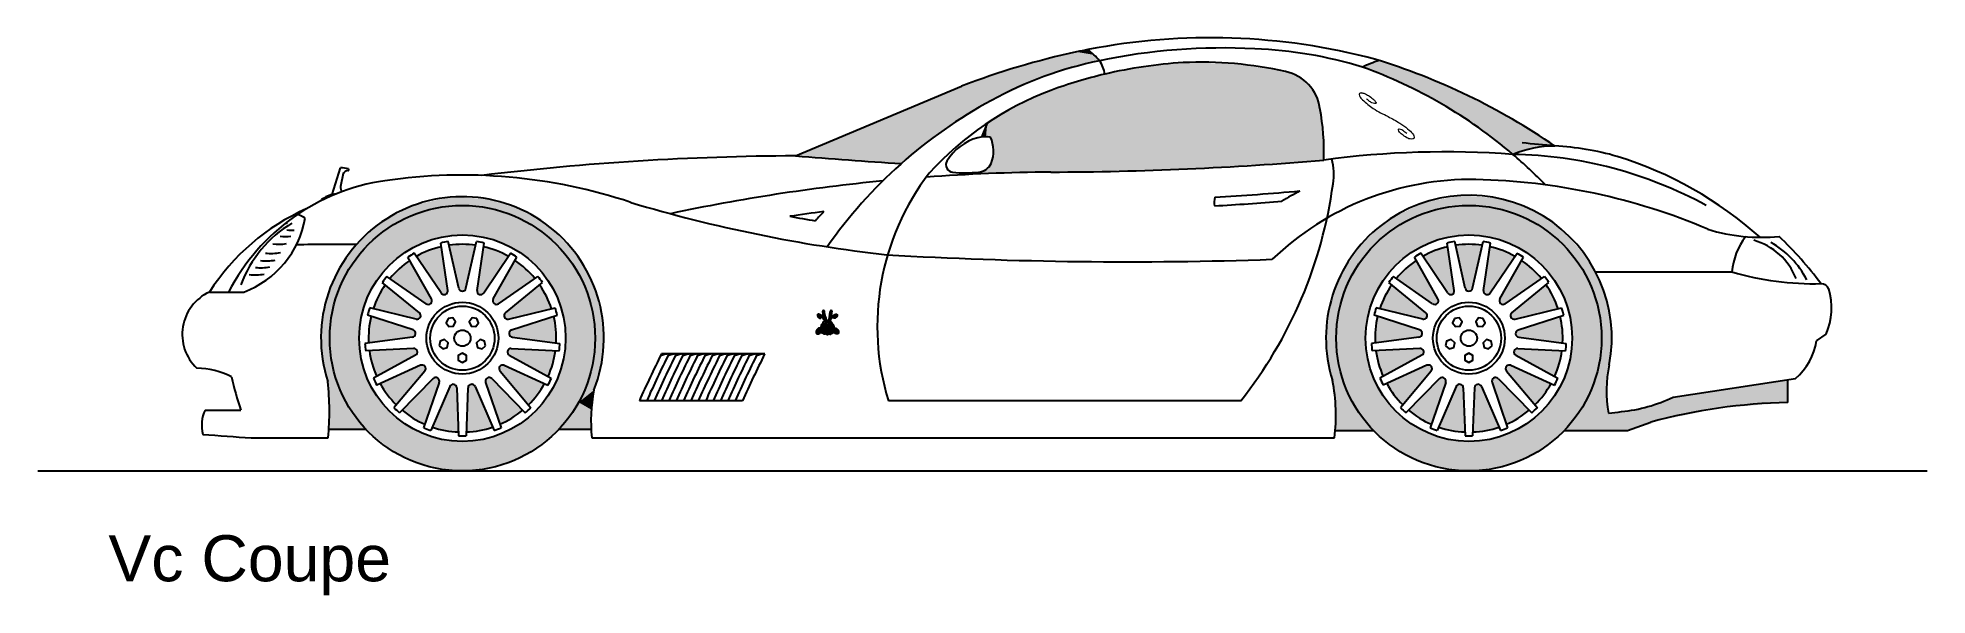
# Model space of a CAD drawing. Header units: millimetres. Extents: x 0 to 5.12, y 0.01 to 1.52.
import ezdxf

# ---------------------------------------------------------------- set-up
doc = ezdxf.new("R2010")
doc.units = ezdxf.units.MM
doc.layers.add('HATCH', color=7, linetype='Continuous')
doc.styles.add('arial', font='ARIAL.TTF')

msp = doc.modelspace()

# ---------------------------------------------------------------- texts
at = {"style": 'arial'}
msp.add_text('Vc Coupe', height=0.125, dxfattribs=at).set_placement((0.1914, 0.0466))

# ---------------------------------------------------------------- blocks, each defined once
blk = doc.blocks.new('*U40')
at = {"layer": 'HATCH', "color": 251, "linetype": 'Continuous'}
for points in [[(3.9285, 0.4556), (3.8969, 0.5712), (3.8923, 0.4514)], [(3.8969, 0.5712), (3.9285, 0.4556), (3.901, 0.5789)], [(3.901, 0.5789), (3.9637, 0.4648), (3.9095, 0.5805)], [(3.9637, 0.4648), (3.901, 0.5789), (3.9285, 0.4556)], [(3.9161, 0.5748), (3.9095, 0.5805), (3.9637, 0.4648)]]:
    blk.add_solid(points, dxfattribs=at)
blk = doc.blocks.new('*U41')
at = {"layer": 'HATCH', "color": 251, "linetype": 'Continuous'}
for points in [[(3.9445, 0.5858), (4.0157, 0.4894), (3.9456, 0.5944)], [(4.0157, 0.4894), (3.9445, 0.5858), (3.9835, 0.4725)], [(3.9456, 0.5944), (4.0452, 0.5107), (3.9529, 0.599)], [(4.0452, 0.5107), (3.9456, 0.5944), (4.0157, 0.4894)], [(3.9611, 0.5961), (3.9529, 0.599), (4.0452, 0.5107)]]:
    blk.add_solid(points, dxfattribs=at)
blk = doc.blocks.new('*U42')
at = {"layer": 'HATCH', "color": 251, "linetype": 'Continuous'}
for points in [[(3.9815, 0.625), (4.1047, 0.5829), (3.9867, 0.6319)], [(4.1047, 0.5829), (3.9815, 0.625), (4.0849, 0.5524)], [(3.9837, 0.6166), (4.0849, 0.5524), (3.9815, 0.625)], [(4.0849, 0.5524), (3.9837, 0.6166), (4.0609, 0.525)], [(3.9954, 0.6322), (3.9867, 0.6319), (4.1047, 0.5829)]]:
    blk.add_solid(points, dxfattribs=at)
blk = doc.blocks.new('*U43')
at = {"layer": 'HATCH', "color": 251, "linetype": 'Continuous'}
for points in [[(4.0039, 0.6665), (4.134, 0.6718), (4.0063, 0.6749)], [(4.134, 0.6718), (4.0039, 0.6665), (4.1266, 0.6361)], [(4.009, 0.6595), (4.1266, 0.6361), (4.0039, 0.6665)], [(4.0143, 0.6782), (4.0063, 0.6749), (4.134, 0.6718)], [(4.1266, 0.6361), (4.009, 0.6595), (4.1141, 0.6019)]]:
    blk.add_solid(points, dxfattribs=at)
blk = doc.blocks.new('*U44')
at = {"layer": 'HATCH', "color": 251, "linetype": 'Continuous'}
for points in [[(4.0153, 0.728), (4.0091, 0.722), (4.1293, 0.7652)], [(4.0099, 0.7133), (4.1293, 0.7652), (4.0091, 0.722)], [(4.1293, 0.7652), (4.0099, 0.7133), (4.1352, 0.7293)], [(4.0171, 0.7086), (4.1352, 0.7293), (4.0099, 0.7133)], [(4.1352, 0.7293), (4.0171, 0.7086), (4.136, 0.6929)]]:
    blk.add_solid(points, dxfattribs=at)
blk = doc.blocks.new('*U45')
at = {"layer": 'HATCH', "color": 251, "linetype": 'Continuous'}
for points in [[(3.9983, 0.7748), (3.9946, 0.7669), (4.0911, 0.8507)], [(3.9985, 0.7591), (4.0911, 0.8507), (3.9946, 0.7669)], [(4.0911, 0.8507), (3.9985, 0.7591), (4.1096, 0.8193)], [(4.007, 0.7573), (4.1096, 0.8193), (3.9985, 0.7591)], [(4.1096, 0.8193), (4.007, 0.7573), (4.1235, 0.7856)]]:
    blk.add_solid(points, dxfattribs=at)
blk = doc.blocks.new('*U46')
at = {"layer": 'HATCH', "color": 251, "linetype": 'Continuous'}
for points in [[(3.9655, 0.8123), (3.9649, 0.8036), (4.0246, 0.9165)], [(3.9714, 0.7977), (4.0246, 0.9165), (3.9649, 0.8036)], [(4.0246, 0.9165), (3.9714, 0.7977), (4.0532, 0.894)], [(3.9799, 0.7991), (4.0532, 0.894), (3.9714, 0.7977)], [(4.0532, 0.894), (3.9799, 0.7991), (4.0783, 0.8676)]]:
    blk.add_solid(points, dxfattribs=at)
blk = doc.blocks.new('*U47')
at = {"layer": 'HATCH', "color": 251, "linetype": 'Continuous'}
for points in [[(3.9214, 0.8354), (3.924, 0.8271), (3.9389, 0.9539)], [(3.9321, 0.8239), (3.9389, 0.9539), (3.924, 0.8271)], [(3.9389, 0.9539), (3.9321, 0.8239), (3.9737, 0.9432)], [(3.9396, 0.8283), (3.9737, 0.9432), (3.9321, 0.8239)], [(3.9737, 0.9432), (3.9396, 0.8283), (4.0066, 0.9277)]]:
    blk.add_solid(points, dxfattribs=at)
blk = doc.blocks.new('*U48')
at = {"layer": 'HATCH', "color": 251, "linetype": 'Continuous'}
for points in [[(3.8454, 0.9578), (3.886, 0.8342), (3.8817, 0.9604)], [(3.8719, 0.841), (3.8774, 0.8342), (3.8454, 0.9578)], [(3.886, 0.8342), (3.8454, 0.9578), (3.8774, 0.8342)], [(3.8914, 0.841), (3.8817, 0.9604), (3.886, 0.8342)], [(3.8817, 0.9604), (3.8914, 0.841), (3.918, 0.9578)]]:
    blk.add_solid(points, dxfattribs=at)
blk = doc.blocks.new('*U49')
at = {"layer": 'HATCH', "color": 251, "linetype": 'Continuous'}
for points in [[(3.7568, 0.9277), (3.8394, 0.8271), (3.7897, 0.9432)], [(3.8238, 0.8283), (3.8313, 0.8239), (3.7568, 0.9277)], [(3.8394, 0.8271), (3.7568, 0.9277), (3.8313, 0.8239)], [(3.7897, 0.9432), (3.842, 0.8354), (3.8245, 0.9539)], [(3.842, 0.8354), (3.7897, 0.9432), (3.8394, 0.8271)]]:
    blk.add_solid(points, dxfattribs=at)
blk = doc.blocks.new('*U50')
at = {"layer": 'HATCH', "color": 251, "linetype": 'Continuous'}
for points in [[(3.6851, 0.8676), (3.7984, 0.8036), (3.7102, 0.894)], [(3.7102, 0.894), (3.7979, 0.8123), (3.7388, 0.9165)], [(3.7979, 0.8123), (3.7102, 0.894), (3.7984, 0.8036)], [(3.7834, 0.7991), (3.792, 0.7977), (3.6851, 0.8676)], [(3.7984, 0.8036), (3.6851, 0.8676), (3.792, 0.7977)]]:
    blk.add_solid(points, dxfattribs=at)
blk = doc.blocks.new('*U51')
at = {"layer": 'HATCH', "color": 251, "linetype": 'Continuous'}
for points in [[(3.6538, 0.8193), (3.7651, 0.7748), (3.6723, 0.8507)], [(3.6399, 0.7856), (3.7687, 0.7669), (3.6538, 0.8193)], [(3.7564, 0.7573), (3.7649, 0.7591), (3.6399, 0.7856)], [(3.7687, 0.7669), (3.6399, 0.7856), (3.7649, 0.7591)], [(3.7651, 0.7748), (3.6538, 0.8193), (3.7687, 0.7669)]]:
    blk.add_solid(points, dxfattribs=at)
blk = doc.blocks.new('*U52')
at = {"layer": 'HATCH', "color": 251, "linetype": 'Continuous'}
for points in [[(3.6274, 0.6929), (3.7543, 0.722), (3.6282, 0.7293)], [(3.7543, 0.722), (3.6274, 0.6929), (3.7535, 0.7133)], [(3.6282, 0.7293), (3.748, 0.728), (3.6341, 0.7652)], [(3.748, 0.728), (3.6282, 0.7293), (3.7543, 0.722)], [(3.7462, 0.7086), (3.7535, 0.7133), (3.6274, 0.6929)]]:
    blk.add_solid(points, dxfattribs=at)
blk = doc.blocks.new('*U53')
at = {"layer": 'HATCH', "color": 251, "linetype": 'Continuous'}
for points in [[(3.6368, 0.6361), (3.7491, 0.6782), (3.6294, 0.6718)], [(3.7491, 0.6782), (3.6368, 0.6361), (3.7571, 0.6749)], [(3.6493, 0.6019), (3.7571, 0.6749), (3.6368, 0.6361)], [(3.7571, 0.6749), (3.6493, 0.6019), (3.7594, 0.6665)], [(3.7544, 0.6595), (3.7594, 0.6665), (3.6493, 0.6019)]]:
    blk.add_solid(points, dxfattribs=at)
blk = doc.blocks.new('*U54')
at = {"layer": 'HATCH', "color": 251, "linetype": 'Continuous'}
for points in [[(3.6785, 0.5524), (3.768, 0.6322), (3.6587, 0.5829)], [(3.768, 0.6322), (3.6785, 0.5524), (3.7767, 0.6319)], [(3.7025, 0.525), (3.7767, 0.6319), (3.6785, 0.5524)], [(3.7767, 0.6319), (3.7025, 0.525), (3.7819, 0.625)], [(3.7797, 0.6166), (3.7819, 0.625), (3.7025, 0.525)]]:
    blk.add_solid(points, dxfattribs=at)
blk = doc.blocks.new('*U55')
at = {"layer": 'HATCH', "color": 251, "linetype": 'Continuous'}
for points in [[(3.7477, 0.4894), (3.8023, 0.5961), (3.7182, 0.5107)], [(3.7799, 0.4725), (3.8104, 0.599), (3.7477, 0.4894)], [(3.8023, 0.5961), (3.7477, 0.4894), (3.8104, 0.599)], [(3.8104, 0.599), (3.7799, 0.4725), (3.8178, 0.5944)], [(3.8188, 0.5858), (3.8178, 0.5944), (3.7799, 0.4725)]]:
    blk.add_solid(points, dxfattribs=at)
blk = doc.blocks.new('*U56')
at = {"layer": 'HATCH', "color": 251, "linetype": 'Continuous'}
for points in [[(3.8349, 0.4556), (3.8473, 0.5748), (3.7997, 0.4648)], [(3.8711, 0.4514), (3.8538, 0.5805), (3.8349, 0.4556)], [(3.8473, 0.5748), (3.8349, 0.4556), (3.8538, 0.5805)], [(3.8538, 0.5805), (3.8711, 0.4514), (3.8624, 0.5789)], [(3.8664, 0.5712), (3.8624, 0.5789), (3.8711, 0.4514)]]:
    blk.add_solid(points, dxfattribs=at)
blk = doc.blocks.new('*U57')
at = {"layer": 'HATCH', "color": 251, "linetype": 'Continuous'}
for points in [[(1.1985, 0.4556), (1.1669, 0.5712), (1.1623, 0.4514)], [(1.1669, 0.5712), (1.1985, 0.4556), (1.171, 0.5789)], [(1.171, 0.5789), (1.2337, 0.4648), (1.1795, 0.5805)], [(1.2337, 0.4648), (1.171, 0.5789), (1.1985, 0.4556)], [(1.1861, 0.5748), (1.1795, 0.5805), (1.2337, 0.4648)]]:
    blk.add_solid(points, dxfattribs=at)
blk = doc.blocks.new('*U58')
at = {"layer": 'HATCH', "color": 251, "linetype": 'Continuous'}
for points in [[(1.2145, 0.5858), (1.2857, 0.4894), (1.2156, 0.5944)], [(1.2857, 0.4894), (1.2145, 0.5858), (1.2535, 0.4725)], [(1.2156, 0.5944), (1.3152, 0.5107), (1.2229, 0.599)], [(1.3152, 0.5107), (1.2156, 0.5944), (1.2857, 0.4894)], [(1.2311, 0.5961), (1.2229, 0.599), (1.3152, 0.5107)]]:
    blk.add_solid(points, dxfattribs=at)
blk = doc.blocks.new('*U59')
at = {"layer": 'HATCH', "color": 251, "linetype": 'Continuous'}
for points in [[(1.2515, 0.625), (1.3747, 0.5829), (1.2567, 0.6319)], [(1.3747, 0.5829), (1.2515, 0.625), (1.3549, 0.5524)], [(1.2537, 0.6166), (1.3549, 0.5524), (1.2515, 0.625)], [(1.3549, 0.5524), (1.2537, 0.6166), (1.3309, 0.525)], [(1.2654, 0.6322), (1.2567, 0.6319), (1.3747, 0.5829)]]:
    blk.add_solid(points, dxfattribs=at)
blk = doc.blocks.new('*U60')
at = {"layer": 'HATCH', "color": 251, "linetype": 'Continuous'}
for points in [[(1.2739, 0.6665), (1.404, 0.6718), (1.2763, 0.6749)], [(1.404, 0.6718), (1.2739, 0.6665), (1.3966, 0.6361)], [(1.279, 0.6595), (1.3966, 0.6361), (1.2739, 0.6665)], [(1.2843, 0.6782), (1.2763, 0.6749), (1.404, 0.6718)], [(1.3966, 0.6361), (1.279, 0.6595), (1.3841, 0.6019)]]:
    blk.add_solid(points, dxfattribs=at)
blk = doc.blocks.new('*U61')
at = {"layer": 'HATCH', "color": 251, "linetype": 'Continuous'}
for points in [[(1.2853, 0.728), (1.2791, 0.722), (1.3993, 0.7652)], [(1.2799, 0.7133), (1.3993, 0.7652), (1.2791, 0.722)], [(1.3993, 0.7652), (1.2799, 0.7133), (1.4052, 0.7293)], [(1.2871, 0.7086), (1.4052, 0.7293), (1.2799, 0.7133)], [(1.4052, 0.7293), (1.2871, 0.7086), (1.406, 0.6929)]]:
    blk.add_solid(points, dxfattribs=at)
blk = doc.blocks.new('*U62')
at = {"layer": 'HATCH', "color": 251, "linetype": 'Continuous'}
for points in [[(1.2683, 0.7748), (1.2646, 0.7669), (1.3611, 0.8507)], [(1.2685, 0.7591), (1.3611, 0.8507), (1.2646, 0.7669)], [(1.3611, 0.8507), (1.2685, 0.7591), (1.3796, 0.8193)], [(1.277, 0.7573), (1.3796, 0.8193), (1.2685, 0.7591)], [(1.3796, 0.8193), (1.277, 0.7573), (1.3935, 0.7856)]]:
    blk.add_solid(points, dxfattribs=at)
blk = doc.blocks.new('*U63')
at = {"layer": 'HATCH', "color": 251, "linetype": 'Continuous'}
for points in [[(1.2355, 0.8123), (1.2349, 0.8036), (1.2946, 0.9165)], [(1.2414, 0.7977), (1.2946, 0.9165), (1.2349, 0.8036)], [(1.2946, 0.9165), (1.2414, 0.7977), (1.3232, 0.894)], [(1.2499, 0.7991), (1.3232, 0.894), (1.2414, 0.7977)], [(1.3232, 0.894), (1.2499, 0.7991), (1.3483, 0.8676)]]:
    blk.add_solid(points, dxfattribs=at)
blk = doc.blocks.new('*U64')
at = {"layer": 'HATCH', "color": 251, "linetype": 'Continuous'}
for points in [[(1.1914, 0.8354), (1.194, 0.8271), (1.2089, 0.9539)], [(1.2021, 0.8239), (1.2089, 0.9539), (1.194, 0.8271)], [(1.2089, 0.9539), (1.2021, 0.8239), (1.2437, 0.9432)], [(1.2096, 0.8283), (1.2437, 0.9432), (1.2021, 0.8239)], [(1.2437, 0.9432), (1.2096, 0.8283), (1.2766, 0.9277)]]:
    blk.add_solid(points, dxfattribs=at)
blk = doc.blocks.new('*U65')
at = {"layer": 'HATCH', "color": 251, "linetype": 'Continuous'}
for points in [[(1.1154, 0.9578), (1.156, 0.8342), (1.1517, 0.9604)], [(1.1419, 0.841), (1.1474, 0.8342), (1.1154, 0.9578)], [(1.156, 0.8342), (1.1154, 0.9578), (1.1474, 0.8342)], [(1.1614, 0.841), (1.1517, 0.9604), (1.156, 0.8342)], [(1.1517, 0.9604), (1.1614, 0.841), (1.188, 0.9578)]]:
    blk.add_solid(points, dxfattribs=at)
blk = doc.blocks.new('*U66')
at = {"layer": 'HATCH', "color": 251, "linetype": 'Continuous'}
for points in [[(1.0268, 0.9277), (1.1094, 0.8271), (1.0597, 0.9432)], [(1.0938, 0.8283), (1.1013, 0.8239), (1.0268, 0.9277)], [(1.1094, 0.8271), (1.0268, 0.9277), (1.1013, 0.8239)], [(1.0597, 0.9432), (1.112, 0.8354), (1.0945, 0.9539)], [(1.112, 0.8354), (1.0597, 0.9432), (1.1094, 0.8271)]]:
    blk.add_solid(points, dxfattribs=at)
blk = doc.blocks.new('*U67')
at = {"layer": 'HATCH', "color": 251, "linetype": 'Continuous'}
for points in [[(0.9551, 0.8676), (1.0684, 0.8036), (0.9802, 0.894)], [(0.9802, 0.894), (1.0679, 0.8123), (1.0088, 0.9165)], [(1.0679, 0.8123), (0.9802, 0.894), (1.0684, 0.8036)], [(1.0534, 0.7991), (1.062, 0.7977), (0.9551, 0.8676)], [(1.0684, 0.8036), (0.9551, 0.8676), (1.062, 0.7977)]]:
    blk.add_solid(points, dxfattribs=at)
blk = doc.blocks.new('*U68')
at = {"layer": 'HATCH', "color": 251, "linetype": 'Continuous'}
for points in [[(0.9238, 0.8193), (1.0351, 0.7748), (0.9423, 0.8507)], [(0.9099, 0.7856), (1.0387, 0.7669), (0.9238, 0.8193)], [(1.0264, 0.7573), (1.0349, 0.7591), (0.9099, 0.7856)], [(1.0387, 0.7669), (0.9099, 0.7856), (1.0349, 0.7591)], [(1.0351, 0.7748), (0.9238, 0.8193), (1.0387, 0.7669)]]:
    blk.add_solid(points, dxfattribs=at)
blk = doc.blocks.new('*U69')
at = {"layer": 'HATCH', "color": 251, "linetype": 'Continuous'}
for points in [[(0.8974, 0.6929), (1.0243, 0.722), (0.8982, 0.7293)], [(1.0243, 0.722), (0.8974, 0.6929), (1.0235, 0.7133)], [(0.8982, 0.7293), (1.018, 0.728), (0.9041, 0.7652)], [(1.018, 0.728), (0.8982, 0.7293), (1.0243, 0.722)], [(1.0162, 0.7086), (1.0235, 0.7133), (0.8974, 0.6929)]]:
    blk.add_solid(points, dxfattribs=at)
blk = doc.blocks.new('*U70')
at = {"layer": 'HATCH', "color": 251, "linetype": 'Continuous'}
for points in [[(0.9068, 0.6361), (1.0191, 0.6782), (0.8994, 0.6718)], [(1.0191, 0.6782), (0.9068, 0.6361), (1.0271, 0.6749)], [(0.9193, 0.6019), (1.0271, 0.6749), (0.9068, 0.6361)], [(1.0271, 0.6749), (0.9193, 0.6019), (1.0294, 0.6665)], [(1.0244, 0.6595), (1.0294, 0.6665), (0.9193, 0.6019)]]:
    blk.add_solid(points, dxfattribs=at)
blk = doc.blocks.new('*U71')
at = {"layer": 'HATCH', "color": 251, "linetype": 'Continuous'}
for points in [[(0.9485, 0.5524), (1.038, 0.6322), (0.9287, 0.5829)], [(1.038, 0.6322), (0.9485, 0.5524), (1.0467, 0.6319)], [(0.9725, 0.525), (1.0467, 0.6319), (0.9485, 0.5524)], [(1.0467, 0.6319), (0.9725, 0.525), (1.0519, 0.625)], [(1.0497, 0.6166), (1.0519, 0.625), (0.9725, 0.525)]]:
    blk.add_solid(points, dxfattribs=at)
blk = doc.blocks.new('*U72')
at = {"layer": 'HATCH', "color": 251, "linetype": 'Continuous'}
for points in [[(1.0177, 0.4894), (1.0723, 0.5961), (0.9882, 0.5107)], [(1.0499, 0.4725), (1.0804, 0.599), (1.0177, 0.4894)], [(1.0723, 0.5961), (1.0177, 0.4894), (1.0804, 0.599)], [(1.0804, 0.599), (1.0499, 0.4725), (1.0878, 0.5944)], [(1.0888, 0.5858), (1.0878, 0.5944), (1.0499, 0.4725)]]:
    blk.add_solid(points, dxfattribs=at)
blk = doc.blocks.new('*U73')
at = {"layer": 'HATCH', "color": 251, "linetype": 'Continuous'}
for points in [[(1.1049, 0.4556), (1.1173, 0.5748), (1.0697, 0.4648)], [(1.1411, 0.4514), (1.1238, 0.5805), (1.1049, 0.4556)], [(1.1173, 0.5748), (1.1049, 0.4556), (1.1238, 0.5805)], [(1.1238, 0.5805), (1.1411, 0.4514), (1.1324, 0.5789)], [(1.1364, 0.5712), (1.1324, 0.5789), (1.1411, 0.4514)]]:
    blk.add_solid(points, dxfattribs=at)
blk = doc.blocks.new('*U74')
at = {"layer": 'HATCH', "color": 251, "linetype": 'Continuous'}
for points in [[(1.1151, 1.0877), (1.0199, 1.0661), (1.2128, 1.0845)], [(1.2128, 1.0845), (1.0199, 1.0661), (1.1517, 1.0658)], [(1.2128, 1.0845), (1.1517, 1.0658), (1.3064, 1.0568)], [(1.0199, 1.0661), (0.9331, 1.0211), (1.0585, 1.0536)], [(1.0585, 1.0536), (0.9331, 1.0211), (0.9717, 1.0176)], [(1.0199, 1.0661), (1.0585, 1.0536), (1.1517, 1.0658)], [(1.1517, 1.0658), (1.2449, 1.0536), (1.3064, 1.0568)], [(1.3064, 1.0568), (1.2449, 1.0536), (1.3901, 1.0064)], [(1.2449, 1.0536), (1.3317, 1.0176), (1.3901, 1.0064)], [(0.9331, 1.0211), (0.8606, 0.9557), (0.9717, 1.0176)], [(0.9717, 1.0176), (0.8606, 0.9557), (0.8971, 0.9604)], [(1.3317, 1.0176), (1.4063, 0.9604), (1.3901, 1.0064)], [(1.3901, 1.0064), (1.4063, 0.9604), (1.4583, 0.9364)], [(0.8606, 0.9557), (0.8069, 0.874), (0.8399, 0.8858)], [(0.8971, 0.9604), (0.8606, 0.9557), (0.8399, 0.8858)], [(1.4063, 0.9604), (1.4635, 0.8858), (1.4583, 0.9364)], [(1.4583, 0.9364), (1.4635, 0.8858), (1.5066, 0.8515)], [(0.8069, 0.874), (0.7756, 0.7815), (0.804, 0.799)], [(0.8399, 0.8858), (0.8069, 0.874), (0.804, 0.799)], [(1.4635, 0.8858), (1.4994, 0.799), (1.5066, 0.8515)], [(1.5066, 0.8515), (1.4994, 0.799), (1.5318, 0.7571)], [(0.7756, 0.7815), (0.7687, 0.6841), (0.7917, 0.7058)], [(0.804, 0.799), (0.7756, 0.7815), (0.7917, 0.7058)], [(1.4994, 0.799), (1.5117, 0.7058), (1.5318, 0.7571)], [(1.5318, 0.7571), (1.5117, 0.7058), (1.5325, 0.6594)], [(0.7917, 0.7058), (0.7687, 0.6841), (0.8031, 0.616)], [(0.7687, 0.6841), (0.7866, 0.588), (0.8031, 0.616)], [(1.5117, 0.7058), (1.5003, 0.616), (1.5325, 0.6594)], [(0.8031, 0.616), (0.7866, 0.588), (0.8365, 0.5318)], [(1.5003, 0.616), (1.4669, 0.5318), (1.5084, 0.5648)], [(1.5325, 0.6594), (1.5003, 0.616), (1.5084, 0.5648)], [(0.7866, 0.588), (0.791, 0.5234), (0.8365, 0.5318)], [(1.5084, 0.5648), (1.4669, 0.5318), (1.5016, 0.5119)], [(0.791, 0.5234), (0.7895, 0.4587), (0.8899, 0.4587)], [(0.8365, 0.5318), (0.791, 0.5234), (0.8899, 0.4587)], [(1.4669, 0.5318), (1.4135, 0.4587), (1.5016, 0.5119)], [(1.5016, 0.5119), (1.4135, 0.4587), (1.501, 0.4587)]]:
    blk.add_solid(points, dxfattribs=at)
blk = doc.blocks.new('*U75')
at = {"layer": 'HATCH', "color": 251, "linetype": 'Continuous'}
for points in [[(3.8599, 1.0929), (3.7614, 1.0743), (3.9598, 1.0855)], [(3.9598, 1.0855), (3.7614, 1.0743), (3.8817, 1.0658)], [(3.9598, 1.0855), (3.8817, 1.0658), (4.0546, 1.0528)], [(3.6709, 1.0312), (3.5945, 0.9662), (3.7017, 1.0176)], [(3.7614, 1.0743), (3.6709, 1.0312), (3.7885, 1.0536)], [(3.7885, 1.0536), (3.6709, 1.0312), (3.7017, 1.0176)], [(3.7614, 1.0743), (3.7885, 1.0536), (3.8817, 1.0658)], [(3.8817, 1.0658), (3.9749, 1.0536), (4.0546, 1.0528)], [(3.9749, 1.0536), (4.0617, 1.0176), (4.0546, 1.0528)], [(4.0546, 1.0528), (4.0617, 1.0176), (4.1378, 0.9969)], [(3.7017, 1.0176), (3.5945, 0.9662), (3.6271, 0.9604)], [(4.0617, 1.0176), (4.1363, 0.9604), (4.1378, 0.9969)], [(4.1378, 0.9969), (4.1363, 0.9604), (4.2038, 0.9215)], [(3.5945, 0.9662), (3.5373, 0.8839), (3.6271, 0.9604)], [(3.6271, 0.9604), (3.5373, 0.8839), (3.5699, 0.8858)], [(4.1363, 0.9604), (4.1935, 0.8858), (4.2038, 0.9215)], [(3.5373, 0.8839), (3.5032, 0.7896), (3.534, 0.799)], [(3.5699, 0.8858), (3.5373, 0.8839), (3.534, 0.799)], [(4.2038, 0.9215), (4.1935, 0.8858), (4.2484, 0.8317)], [(4.1935, 0.8858), (4.2294, 0.799), (4.2484, 0.8317)], [(4.2484, 0.8317), (4.2294, 0.799), (4.2684, 0.7334)], [(3.5032, 0.7896), (3.4944, 0.6898), (3.5217, 0.7058)], [(3.534, 0.799), (3.5032, 0.7896), (3.5217, 0.7058)], [(4.2294, 0.799), (4.2417, 0.7058), (4.2684, 0.7334)], [(4.2684, 0.7334), (4.2417, 0.7058), (4.2625, 0.6334)], [(3.5217, 0.7058), (3.4944, 0.6898), (3.5334, 0.6147)], [(3.4944, 0.6898), (3.5114, 0.591), (3.5334, 0.6147)], [(4.2417, 0.7058), (4.23, 0.6147), (4.2625, 0.6334)], [(4.2625, 0.6334), (4.23, 0.6147), (4.2551, 0.5682)], [(3.5334, 0.6147), (3.5114, 0.591), (3.5679, 0.5294)], [(3.5114, 0.591), (3.5203, 0.5237), (3.5679, 0.5294)], [(4.23, 0.6147), (4.1955, 0.5294), (4.2551, 0.5682)], [(4.2551, 0.5682), (4.1955, 0.5294), (4.2604, 0.5028)], [(4.7466, 0.5934), (4.4361, 0.5463), (4.7466, 0.5312)], [(3.5203, 0.5237), (3.5194, 0.4557), (3.6228, 0.4557)], [(3.5679, 0.5294), (3.5203, 0.5237), (3.6228, 0.4557)], [(4.1955, 0.5294), (4.1406, 0.4557), (4.2604, 0.5028)], [(4.3675, 0.5202), (4.2954, 0.5068), (4.5591, 0.516)], [(4.5591, 0.516), (4.2954, 0.5068), (4.3749, 0.4779)], [(4.4361, 0.5463), (4.3675, 0.5202), (4.7466, 0.5312)], [(4.7466, 0.5312), (4.3675, 0.5202), (4.5591, 0.516)], [(4.2604, 0.5028), (4.1406, 0.4557), (4.3749, 0.4779)], [(4.3749, 0.4779), (4.1406, 0.4557), (4.312, 0.4557)], [(4.278, 0.5039), (4.2604, 0.5028), (4.3749, 0.4779)], [(4.2954, 0.5068), (4.278, 0.5039), (4.3749, 0.4779)]]:
    blk.add_solid(points, dxfattribs=at)
blk = doc.blocks.new('*U76')
at = {"layer": 'HATCH', "linetype": 'Continuous'}
for points in [[(2.8484, 1.4884), (2.8329, 1.4853), (2.8647, 1.474)], [(2.6598, 1.4417), (2.5058, 1.3889), (2.7291, 1.4152)], [(2.8174, 1.4821), (2.6598, 1.4417), (2.8647, 1.474)], [(2.8647, 1.474), (2.6598, 1.4417), (2.8796, 1.4581)], [(2.8796, 1.4581), (2.6598, 1.4417), (2.7291, 1.4152)], [(2.8329, 1.4853), (2.8174, 1.4821), (2.8647, 1.474)], [(2.5058, 1.3889), (2.0552, 1.2002), (2.5865, 1.3503)], [(2.7291, 1.4152), (2.5058, 1.3889), (2.5865, 1.3503)], [(2.5865, 1.3503), (2.0552, 1.2002), (2.4595, 1.2718)], [(2.4595, 1.2718), (2.0552, 1.2002), (2.3424, 1.1793)], [(2.0552, 1.2002), (2.1987, 1.1891), (2.3424, 1.1793)]]:
    blk.add_solid(points, dxfattribs=at)
blk = doc.blocks.new('*U77')
at = {"layer": 'HATCH', "linetype": 'Continuous'}
for points in [[(1.2449, 1.0536), (0.9717, 1.0176), (1.3317, 1.0176)], [(1.0585, 1.0536), (0.9717, 1.0176), (1.2449, 1.0536)], [(1.1517, 1.0658), (1.0585, 1.0536), (1.2449, 1.0536)], [(0.9717, 1.0176), (0.8971, 0.9604), (1.1517, 0.9858)], [(1.1517, 0.9858), (0.8971, 0.9604), (1.0792, 0.9763)], [(1.0792, 0.9763), (0.8971, 0.9604), (1.0117, 0.9483)], [(0.9717, 1.0176), (1.1517, 0.9858), (1.3317, 1.0176)], [(1.3317, 1.0176), (1.1517, 0.9858), (1.4063, 0.9604)], [(1.1517, 0.9858), (1.2242, 0.9763), (1.4063, 0.9604)], [(1.2242, 0.9763), (1.2917, 0.9483), (1.4063, 0.9604)], [(0.8971, 0.9604), (0.8399, 0.8858), (1.0117, 0.9483)], [(1.0117, 0.9483), (0.8399, 0.8858), (0.9537, 0.9038)], [(1.4063, 0.9604), (1.2917, 0.9483), (1.4635, 0.8858)], [(1.2917, 0.9483), (1.3497, 0.9038), (1.4635, 0.8858)], [(0.8399, 0.8858), (0.804, 0.799), (0.9092, 0.8458)], [(0.9537, 0.9038), (0.8399, 0.8858), (0.9092, 0.8458)], [(1.3497, 0.9038), (1.3942, 0.8458), (1.4635, 0.8858)], [(1.4635, 0.8858), (1.3942, 0.8458), (1.4994, 0.799)], [(0.9092, 0.8458), (0.804, 0.799), (0.8812, 0.7783)], [(1.3942, 0.8458), (1.4222, 0.7783), (1.4994, 0.799)], [(0.804, 0.799), (0.7917, 0.7058), (0.8812, 0.7783)], [(0.8812, 0.7783), (0.7917, 0.7058), (0.8717, 0.7058)], [(1.4994, 0.799), (1.4222, 0.7783), (1.5117, 0.7058)], [(1.4222, 0.7783), (1.4317, 0.7058), (1.5117, 0.7058)], [(0.7917, 0.7058), (0.804, 0.6126), (0.8717, 0.7058)], [(0.8717, 0.7058), (0.804, 0.6126), (0.8812, 0.6334)], [(1.5117, 0.7058), (1.4222, 0.6334), (1.4994, 0.6126)], [(1.4317, 0.7058), (1.4222, 0.6334), (1.5117, 0.7058)], [(0.8812, 0.6334), (0.804, 0.6126), (0.9092, 0.5658)], [(1.4222, 0.6334), (1.3942, 0.5658), (1.4994, 0.6126)], [(0.804, 0.6126), (0.8399, 0.5258), (0.9092, 0.5658)], [(0.9092, 0.5658), (0.8399, 0.5258), (0.9537, 0.5078)], [(1.3942, 0.5658), (1.3497, 0.5078), (1.4635, 0.5258)], [(1.4994, 0.6126), (1.3942, 0.5658), (1.4635, 0.5258)], [(0.8399, 0.5258), (0.8971, 0.4513), (0.9537, 0.5078)], [(1.4635, 0.5258), (1.3497, 0.5078), (1.4063, 0.4513)], [(0.9537, 0.5078), (0.8971, 0.4513), (1.0117, 0.4633)], [(1.0117, 0.4633), (0.8971, 0.4513), (1.0792, 0.4354)], [(1.2917, 0.4633), (1.2242, 0.4354), (1.4063, 0.4513)], [(1.3497, 0.5078), (1.2917, 0.4633), (1.4063, 0.4513)], [(0.8971, 0.4513), (0.9717, 0.3941), (1.0792, 0.4354)], [(1.0792, 0.4354), (0.9717, 0.3941), (1.1517, 0.4258)], [(1.1517, 0.4258), (0.9717, 0.3941), (1.3317, 0.3941)], [(1.2242, 0.4354), (1.1517, 0.4258), (1.3317, 0.3941)], [(1.4063, 0.4513), (1.2242, 0.4354), (1.3317, 0.3941)], [(0.9717, 0.3941), (1.0585, 0.3581), (1.3317, 0.3941)], [(1.3317, 0.3941), (1.0585, 0.3581), (1.2449, 0.3581)], [(1.0585, 0.3581), (1.1517, 0.3458), (1.2449, 0.3581)]]:
    blk.add_solid(points, dxfattribs=at)
blk = doc.blocks.new('*U78')
at = {"layer": 'HATCH', "linetype": 'Continuous'}
for points in [[(3.9749, 1.0536), (3.7017, 1.0176), (4.0617, 1.0176)], [(3.7885, 1.0536), (3.7017, 1.0176), (3.9749, 1.0536)], [(3.8817, 1.0658), (3.7885, 1.0536), (3.9749, 1.0536)], [(3.7017, 1.0176), (3.6271, 0.9604), (3.8817, 0.9858)], [(3.8817, 0.9858), (3.6271, 0.9604), (3.8092, 0.9763)], [(3.8092, 0.9763), (3.6271, 0.9604), (3.7417, 0.9483)], [(3.7017, 1.0176), (3.8817, 0.9858), (4.0617, 1.0176)], [(4.0617, 1.0176), (3.8817, 0.9858), (4.1363, 0.9604)], [(3.8817, 0.9858), (3.9542, 0.9763), (4.1363, 0.9604)], [(3.9542, 0.9763), (4.0217, 0.9483), (4.1363, 0.9604)], [(3.6271, 0.9604), (3.5699, 0.8858), (3.7417, 0.9483)], [(3.7417, 0.9483), (3.5699, 0.8858), (3.6837, 0.9038)], [(4.1363, 0.9604), (4.0217, 0.9483), (4.1935, 0.8858)], [(4.0217, 0.9483), (4.0797, 0.9038), (4.1935, 0.8858)], [(3.5699, 0.8858), (3.534, 0.799), (3.6392, 0.8458)], [(3.6837, 0.9038), (3.5699, 0.8858), (3.6392, 0.8458)], [(4.0797, 0.9038), (4.1242, 0.8458), (4.1935, 0.8858)], [(4.1935, 0.8858), (4.1242, 0.8458), (4.2294, 0.799)], [(3.6392, 0.8458), (3.534, 0.799), (3.6112, 0.7783)], [(4.1242, 0.8458), (4.1522, 0.7783), (4.2294, 0.799)], [(3.534, 0.799), (3.5217, 0.7058), (3.6112, 0.7783)], [(3.6112, 0.7783), (3.5217, 0.7058), (3.6017, 0.7058)], [(4.2294, 0.799), (4.1522, 0.7783), (4.2417, 0.7058)], [(4.1522, 0.7783), (4.1617, 0.7058), (4.2417, 0.7058)], [(3.5217, 0.7058), (3.534, 0.6126), (3.6017, 0.7058)], [(3.6017, 0.7058), (3.534, 0.6126), (3.6112, 0.6334)], [(4.2417, 0.7058), (4.1522, 0.6334), (4.2294, 0.6126)], [(4.1617, 0.7058), (4.1522, 0.6334), (4.2417, 0.7058)], [(3.6112, 0.6334), (3.534, 0.6126), (3.6392, 0.5658)], [(4.1522, 0.6334), (4.1242, 0.5658), (4.2294, 0.6126)], [(3.534, 0.6126), (3.5699, 0.5258), (3.6392, 0.5658)], [(3.6392, 0.5658), (3.5699, 0.5258), (3.6837, 0.5078)], [(4.1242, 0.5658), (4.0797, 0.5078), (4.1935, 0.5258)], [(4.2294, 0.6126), (4.1242, 0.5658), (4.1935, 0.5258)], [(3.5699, 0.5258), (3.6271, 0.4513), (3.6837, 0.5078)], [(4.1935, 0.5258), (4.0797, 0.5078), (4.1363, 0.4513)], [(3.6837, 0.5078), (3.6271, 0.4513), (3.7417, 0.4633)], [(3.7417, 0.4633), (3.6271, 0.4513), (3.8092, 0.4354)], [(4.0217, 0.4633), (3.9542, 0.4354), (4.1363, 0.4513)], [(4.0797, 0.5078), (4.0217, 0.4633), (4.1363, 0.4513)], [(3.6271, 0.4513), (3.7017, 0.3941), (3.8092, 0.4354)], [(3.8092, 0.4354), (3.7017, 0.3941), (3.8817, 0.4258)], [(3.8817, 0.4258), (3.7017, 0.3941), (4.0617, 0.3941)], [(3.9542, 0.4354), (3.8817, 0.4258), (4.0617, 0.3941)], [(4.1363, 0.4513), (3.9542, 0.4354), (4.0617, 0.3941)], [(3.7017, 0.3941), (3.7885, 0.3581), (4.0617, 0.3941)], [(4.0617, 0.3941), (3.7885, 0.3581), (3.9749, 0.3581)], [(3.7885, 0.3581), (3.8817, 0.3458), (3.9749, 0.3581)]]:
    blk.add_solid(points, dxfattribs=at)
blk = doc.blocks.new('*U79')
at = {"layer": 'HATCH', "linetype": 'Continuous'}
for points in [[(2.9995, 1.4418), (2.894, 1.4216), (3.3846, 1.4287)], [(3.1064, 1.453), (2.9995, 1.4418), (3.2463, 1.4502)], [(3.2463, 1.4502), (2.9995, 1.4418), (3.3846, 1.4287)], [(2.8202, 1.4019), (2.7478, 1.3777), (3.4615, 1.3743)], [(2.894, 1.4216), (2.8202, 1.4019), (3.4287, 1.4094)], [(3.4287, 1.4094), (2.8202, 1.4019), (3.4615, 1.3743)], [(3.3846, 1.4287), (2.894, 1.4216), (3.4287, 1.4094)], [(2.659, 1.3383), (2.5754, 1.2891), (3.4777, 1.329)], [(2.7478, 1.3777), (2.659, 1.3383), (3.4615, 1.3743)], [(3.4615, 1.3743), (2.659, 1.3383), (3.4777, 1.329)], [(2.5754, 1.2891), (2.5595, 1.2507), (2.5719, 1.2515)], [(2.5754, 1.2891), (2.5719, 1.2515), (3.4867, 1.2592)], [(3.4777, 1.329), (2.5754, 1.2891), (3.4867, 1.2592)], [(3.4867, 1.2592), (2.5719, 1.2515), (2.5843, 1.2509)], [(3.4867, 1.2592), (2.5843, 1.2509), (3.488, 1.1889)], [(2.5843, 1.2509), (2.5922, 1.2154), (3.488, 1.1889)], [(2.5863, 1.1795), (2.5721, 1.1631), (3.1183, 1.1649)], [(2.5922, 1.2154), (2.5863, 1.1795), (3.488, 1.1889)], [(3.488, 1.1889), (2.5863, 1.1795), (3.1183, 1.1649)], [(2.5195, 1.1541), (2.5174, 1.1491), (2.6327, 1.154)], [(2.5356, 1.1548), (2.5195, 1.1541), (2.6327, 1.154)], [(2.5516, 1.1562), (2.5356, 1.1548), (2.6327, 1.154)], [(2.5721, 1.1631), (2.5516, 1.1562), (2.748, 1.1563)], [(2.748, 1.1563), (2.5516, 1.1562), (2.6327, 1.154)], [(3.1183, 1.1649), (2.5721, 1.1631), (2.748, 1.1563)]]:
    blk.add_solid(points, dxfattribs=at)
blk = doc.blocks.new('*U80')
at = {"layer": 'HATCH', "linetype": 'Continuous'}
for points in [[(3.6154, 1.4506), (3.5928, 1.4409), (3.8048, 1.3972)], [(3.5928, 1.4409), (3.7381, 1.3786), (3.8048, 1.3972)], [(3.6386, 1.4587), (3.6154, 1.4506), (3.8048, 1.3972)], [(3.8048, 1.3972), (3.7381, 1.3786), (3.9642, 1.3197)], [(3.7381, 1.3786), (3.8749, 1.2993), (3.9642, 1.3197)], [(3.9642, 1.3197), (3.8749, 1.2993), (4.1152, 1.2269)], [(3.8749, 1.2993), (4.0571, 1.221), (4.1152, 1.2269)], [(3.8749, 1.2993), (4.0012, 1.204), (4.0571, 1.221)]]:
    blk.add_solid(points, dxfattribs=at)

# ---------------------------------------------------------------- linework, layer by layer
for p, q in [((2.0552, 1.2002), (2.5058, 1.3889)), ((2.5754, 1.2891), (2.5595, 1.2507)), ((0.7989, 1.0951), (0.8212, 1.1676)), ((0.8279, 1.1526), (0.821, 1.1174)), ((2.5195, 1.1541), (2.5174, 1.1491)), ((1.0679, 0.8123), (1.0038, 0.9252)), ((1.0938, 0.8283), (1.0212, 0.936)), ((1.112, 0.8354), (1.0931, 0.9638)), ((1.1419, 0.841), (1.1132, 0.9676)), ((1.1614, 0.841), (1.1902, 0.9676)), ((1.1914, 0.8354), (1.2103, 0.9638)), ((1.2096, 0.8283), (1.2822, 0.936)), ((1.2355, 0.8123), (1.2996, 0.9252)), ((3.7979, 0.8123), (3.7338, 0.9252)), ((3.8238, 0.8283), (3.7512, 0.936)), ((3.842, 0.8354), (3.8231, 0.9638)), ((3.8719, 0.841), (3.8432, 0.9676)), ((3.8914, 0.841), (3.9202, 0.9676)), ((3.9214, 0.8354), (3.9403, 0.9638)), ((3.9396, 0.8283), (4.0122, 0.936)), ((3.9655, 0.8123), (4.0296, 0.9252)), ((1.0534, 0.7991), (0.9469, 0.8733)), ((1.2499, 0.7991), (1.3565, 0.8733)), ((3.7834, 0.7991), (3.6769, 0.8733)), ((3.9799, 0.7991), (4.0865, 0.8733)), ((4.2253, 0.8854), (4.5951, 0.8854)), ((0.4655, 0.831), (0.5589, 0.831)), ((1.0351, 0.7748), (0.9345, 0.857)), ((1.2683, 0.7748), (1.3689, 0.857)), ((3.7651, 0.7748), (3.6645, 0.857)), ((3.9983, 0.7748), (4.0989, 0.857)), ((1.0264, 0.7573), (0.9002, 0.788)), ((1.277, 0.7573), (1.4032, 0.788)), ((3.7564, 0.7573), (3.6302, 0.788)), ((4.007, 0.7573), (4.1332, 0.788)), ((1.018, 0.728), (0.8946, 0.7683)), ((1.2853, 0.728), (1.4088, 0.7683)), ((3.748, 0.728), (3.6246, 0.7683)), ((4.0153, 0.728), (4.1388, 0.7683)), ((1.0162, 0.7086), (0.8875, 0.6916)), ((1.0191, 0.6782), (0.8894, 0.6712)), ((1.2843, 0.6782), (1.414, 0.6712)), ((1.2871, 0.7086), (1.4159, 0.6916)), ((3.7462, 0.7086), (3.6175, 0.6916)), ((3.7491, 0.6782), (3.6194, 0.6712)), ((4.0143, 0.6782), (4.144, 0.6712)), ((4.0171, 0.7086), (4.1459, 0.6916)), ((4.8245, 0.6988), (4.8505, 0.7171)), ((1.0244, 0.6595), (0.9105, 0.5971)), ((1.038, 0.6322), (0.9196, 0.5788)), ((1.0497, 0.6166), (0.966, 0.5173)), ((1.2537, 0.6166), (1.3374, 0.5173)), ((1.2654, 0.6322), (1.3838, 0.5788)), ((1.279, 0.6595), (1.3929, 0.5971)), ((1.9716, 0.663), (1.6916, 0.663)), ((3.7544, 0.6595), (3.6405, 0.5971)), ((3.768, 0.6322), (3.6496, 0.5788)), ((3.7797, 0.6166), (3.696, 0.5173)), ((3.9837, 0.6166), (4.0674, 0.5173)), ((3.9954, 0.6322), (4.1138, 0.5788)), ((4.009, 0.6595), (4.1229, 0.5971)), ((1.0723, 0.5961), (0.9811, 0.5035)), ((1.0888, 0.5858), (1.0466, 0.463)), ((1.1173, 0.5748), (1.0657, 0.4556)), ((1.1364, 0.5712), (1.1415, 0.4414)), ((1.1669, 0.5712), (1.1619, 0.4414)), ((1.1861, 0.5748), (1.2377, 0.4556)), ((1.2145, 0.5858), (1.2567, 0.463)), ((1.2311, 0.5961), (1.3223, 0.5035)), ((3.8023, 0.5961), (3.7111, 0.5035)), ((3.8188, 0.5858), (3.7766, 0.463)), ((3.8473, 0.5748), (3.7957, 0.4556)), ((3.8664, 0.5712), (3.8715, 0.4414)), ((3.8969, 0.5712), (3.8919, 0.4414)), ((3.9161, 0.5748), (3.9677, 0.4556)), ((3.9445, 0.5858), (3.9867, 0.463)), ((3.9611, 0.5961), (4.0523, 0.5035)), ((4.4361, 0.5463), (4.7677, 0.5966)), ((4.7466, 0.5312), (4.7466, 0.5934)), ((3.2629, 0.5358), (2.3071, 0.5358)), ((0.4541, 0.511), (0.551, 0.511)), ((0.5789, 0.4358), (0.7876, 0.4358)), ((0.7895, 0.4587), (0.8899, 0.4587)), ((1.4135, 0.4587), (1.501, 0.4587)), ((1.5027, 0.4358), (3.5173, 0.4358)), ((0, 0.3458), (5.1248, 0.3458))]:
    msp.add_line(p, q)
at = {"color": 7, "linetype": 'Continuous'}
for p, q in [((2.1403, 0.7349), (2.1403, 0.7198)), ((2.1403, 0.7349), (2.1403, 0.7198)), ((2.1416, 0.7348), (2.1416, 0.7202)), ((2.143, 0.7349), (2.143, 0.7198)), ((2.143, 0.7349), (2.143, 0.7198))]:
    msp.add_line(p, q, dxfattribs=at)
at = {"color": 252, "linetype": 'Continuous'}
msp.add_line((2.1416, 0.7348), (2.1416, 0.7202), dxfattribs=at)
at = {"color": 251}
msp.add_line((1.9117, 0.5358), (1.6317, 0.5358), dxfattribs=at)
for points in [[(1.1128, 0.7594), (1.1076, 0.7477), (1.1151, 0.7373), (1.1279, 0.7386), (1.1331, 0.7503), (1.1256, 0.7607)], [(1.1906, 0.7594), (1.1778, 0.7607), (1.1703, 0.7503), (1.1755, 0.7386), (1.1883, 0.7373), (1.1958, 0.7477)], [(3.8428, 0.7594), (3.8376, 0.7477), (3.8451, 0.7373), (3.8579, 0.7386), (3.8631, 0.7503), (3.8556, 0.7607)], [(3.9206, 0.7594), (3.9078, 0.7607), (3.9003, 0.7503), (3.9055, 0.7386), (3.9183, 0.7373), (3.9258, 0.7477)], [(1.0887, 0.6854), (1.0983, 0.6768), (1.1105, 0.6807), (1.1132, 0.6933), (1.1036, 0.7019), (1.0914, 0.6979)], [(1.2147, 0.6854), (1.212, 0.6979), (1.1998, 0.7019), (1.1902, 0.6933), (1.1929, 0.6807), (1.2051, 0.6768)], [(3.8187, 0.6854), (3.8283, 0.6768), (3.8405, 0.6807), (3.8432, 0.6933), (3.8336, 0.7019), (3.8214, 0.6979)], [(3.9447, 0.6854), (3.942, 0.6979), (3.9298, 0.7019), (3.9202, 0.6933), (3.9229, 0.6807), (3.9351, 0.6768)], [(1.1517, 0.6396), (1.1628, 0.646), (1.1628, 0.6589), (1.1517, 0.6653), (1.1406, 0.6589), (1.1406, 0.646)], [(3.8817, 0.6396), (3.8928, 0.646), (3.8928, 0.6589), (3.8817, 0.6653), (3.8706, 0.6589), (3.8706, 0.646)]]:
    msp.add_lwpolyline(points, close=True)
for points in [[(4.1406, 0.4557), (4.312, 0.4557), (4.3749, 0.4779)], [(3.5194, 0.4557), (3.6228, 0.4557)]]:
    msp.add_lwpolyline(points)
for centre, radius in [((1.1517, 0.7058), 0.36), ((3.8817, 0.7058), 0.36), ((1.1517, 0.7058), 0.28), ((3.8817, 0.7058), 0.28), ((1.1517, 0.7058), 0.022), ((3.8817, 0.7058), 0.022)]:
    msp.add_circle(centre, radius)
for centre, radius in [((1.1517, 0.7058), 0.0975), ((1.1517, 0.7058), 0.0871), ((3.8817, 0.7058), 0.0975), ((3.8817, 0.7058), 0.0871)]:
    msp.add_circle(centre, radius, dxfattribs=at)
at = {"color": 7, "linetype": 'Continuous'}
msp.add_circle((2.1416, 0.7175), 0.00268, dxfattribs=at)
msp.add_circle((2.1416, 0.7175), 0.00268, dxfattribs=at)
for centre, radius, start, end in [((3.1807, -0.228), 1.7483, 100.9563, 101.9941), ((3.1807, -0.228), 1.7483, 75.2371, 100.9563), ((2.6959, 1.2997), 0.2426, 40.7769, 51.0653), ((3.2136, -0.1336), 1.6263, 86.9274, 101.8476), ((3.2567, 0.3446), 1.1466, 72.9585, 87.7987), ((3.2492, -0.5288), 2.0567, 102.1209, 111.188), ((3.0921, 0.4284), 1.0514, 101.6565, 118.7394), ((2.8179, 1.4128), 0.0766, 6.5998, 36.2786), ((3.1852, 0.1855), 1.27, 93.5579, 103.258), ((3.1554, 0.4085), 1.0456, 77.3352, 92.6835), ((3.7398, 1.1303), 0.3436, 107.118, 115.3293), ((3.1513, 0.2091), 1.3085, 49.4986, 70.2844), ((3.0967, -0.2612), 1.8032, 55.6124, 72.927), ((3.1852, 0.1855), 1.27, 103.258, 110.1482), ((3.3598, 1.3122), 0.1191, 8.1071, 77.9556), ((3.2037, 0.2093), 1.2973, 118.4096, 144.9834), ((3.0475, 0.583), 0.8494, 110.6621, 137.848), ((2.842, 1.2119), 0.6465, 357.9633, 10.4414), ((2.5862, 1.1142), 0.1399, 105.2364, 149.1789), ((2.5726, 1.1357), 0.1158, 84.1658, 101.5168), ((2.4968, 1.2128), 0.0954, 339.6024, 23.5342), ((3.7103, -2.7251), 3.9727, 84.1503, 85.4426), ((2.0885, -6.1761), 7.3763, 90.25908, 96.88677), ((3.4263, 18.0883), 16.9437, 265.35822, 266.33209), ((2.4833, 1.1756), 0.02, 149.1789, 264.3475), ((2.5493, 1.1972), 0.041, 273.1916, 334.4776), ((2.7256, 10.0716), 8.9154, 270.14376, 274.90542), ((3.8169, -1.2543), 2.4652, 85.7146, 97.6679), ((3.3595, 1.1504), 0.156, 350.2804, 15.3715), ((4.1163, 0.925), 0.3018, 90.212, 112.4288), ((3.1513, 0.2091), 1.3085, 44.2145, 49.4986), ((4.0788, 0.494), 0.7338, 73.796, 87.1566), ((3.978, 0.2058), 1.0388, 48.131, 72.8908), ((1.0223, 0.5704), 0.568, 98.1829, 152.6936), ((0.8221, 1.0921), 0.0755, 73.9039, 90.7055), ((0.8464, 1.1364), 0.0246, 103.1157, 138.9534), ((0.8412, 1.163), 0.00254, 262.49, 42.1884), ((1.1517, -0.2979), 1.4459, 71.5856, 98.3607), ((2.7931, -4.0245), 5.181, 95.5491, 101.9955), ((2.9611, 0.7371), 0.6842, 142.5634, 197.1077), ((2.7931, -4.0245), 5.181, 90.4984, 94.2431), ((2.5139, 1.4851), 0.331, 264.3475, 276.533), ((3.8866, 0.3589), 0.7772, 88.9837, 133.8275), ((3.8652, -0.5687), 1.705, 67.0421, 88.8171), ((0.7822, 1.0723), 0.0156, 143.8809, 157.8733), ((1.1517, 0.7058), 0.3836, 338.4239, 197.8845), ((0.8205, 1.0125), 0.0857, 107.4866, 126.4451), ((0.826, 0.9434), 0.1541, 96.6999, 101.7019), ((0.8503, 1.1158), 0.0293, 176.9198, 206.5797), ((3.2601, 1.0748), 0.0692, 168.8725, 188.6143), ((2.6598, 10.0632), 9.0144, 273.3828, 274.54915), ((2.6598, 10.0632), 8.9908, 273.39504, 274.87296), ((2.3142, 1.287), 1.2101, 321.6306, 352.2627), ((3.8207, 0.3505), 0.8526, 117.7679, 121.5394), ((3.8817, 0.7058), 0.3877, 349.2276, 197.2266), ((0.9725, 0.5059), 0.6022, 113.9283, 147.3353), ((0.4684, 1.0754), 0.2606, 290.3082, 350.3357), ((0.6627, 0.9207), 0.1274, 60.5221, 70.8958), ((2.7489, 4.8852), 3.9783, 253.3407, 263.5671), ((2.7931, -4.0245), 5.1165, 97.4252, 98.4681), ((2.7489, 4.8852), 3.9138, 259.5584, 260.597), ((3.1376, 0.1311), 1.3617, 137.6093, 139.0234), ((4.6751, 1.4689), 0.4896, 252.7845, 275.6322), ((4.7777, 0.8688), 0.1834, 142.2193, 174.8116), ((3.978, 0.2058), 1.0758, 37.0222, 46.1563), ((0.8085, -3.8881), 4.8482, 89.3423, 91.264), ((1.1517, 0.7058), 0.2646, 119.55, 123.9794), ((1.1517, 0.7058), 0.2546, 102.9773, 119.3756), ((1.1517, 0.7058), 0.2646, 98.3735, 102.803), ((1.1517, 0.7058), 0.2546, 81.8009, 98.1991), ((1.1517, 0.7058), 0.2646, 77.197, 81.6265), ((1.1517, 0.7058), 0.2546, 60.6244, 77.0227), ((1.1517, 0.7058), 0.2646, 56.0206, 60.45), ((2.9594, 12.1595), 11.2466, 266.65516, 271.98219), ((3.8817, 0.7058), 0.2646, 119.55, 123.9794), ((3.8817, 0.7058), 0.2546, 102.9773, 119.3756), ((3.8817, 0.7058), 0.2646, 98.3735, 102.803), ((3.8817, 0.7058), 0.2546, 81.8009, 98.1991), ((3.8817, 0.7058), 0.2646, 77.197, 81.6265), ((3.8817, 0.7058), 0.2546, 60.6244, 77.0227), ((3.8817, 0.7058), 0.2646, 56.0206, 60.45), ((1.1517, 0.7058), 0.2646, 140.7264, 145.1559), ((1.1517, 0.7058), 0.2546, 124.1538, 140.5521), ((1.1517, 0.7058), 0.2546, 39.4479, 55.8462), ((1.1517, 0.7058), 0.2646, 34.8441, 39.2736), ((3.8817, 0.7058), 0.2646, 140.7264, 145.1559), ((3.8817, 0.7058), 0.2546, 124.1538, 140.5521), ((3.8817, 0.7058), 0.2546, 39.4479, 55.8462), ((3.8817, 0.7058), 0.2646, 34.8441, 39.2736), ((4.8184, 1.6469), 0.7935, 253.6548, 271.3377), ((0.5176, 0.7163), 0.1259, 114.4333, 226.812), ((1.1517, 0.7058), 0.2546, 145.3303, 161.7286), ((1.1021, 0.8339), 0.01, 213.9797, 8.3732), ((1.1517, 0.8432), 0.01, 192.8032, 347.1968), ((1.2013, 0.8339), 0.01, 171.6268, 326.0203), ((1.1517, 0.7058), 0.2546, 18.2714, 34.6697), ((3.8817, 0.7058), 0.2546, 145.3303, 161.7286), ((3.8321, 0.8339), 0.01, 213.9797, 8.3732), ((3.8817, 0.8432), 0.01, 192.8032, 347.1968), ((3.9313, 0.8339), 0.01, 171.6268, 326.0203), ((3.8817, 0.7058), 0.2546, 18.2714, 34.6697), ((4.8372, 0.8314), 0.0221, 20.4046, 90.8543), ((4.6852, 0.7884), 0.18, 336.6593, 16.3738), ((1.1517, 0.7058), 0.2646, 161.9029, 166.3324), ((1.0287, 0.767), 0.01, 256.3326, 50.7262), ((1.0592, 0.8073), 0.01, 235.1562, 29.5497), ((1.2442, 0.8073), 0.01, 150.4503, 304.8438), ((1.2746, 0.767), 0.01, 129.2738, 283.6674), ((1.1517, 0.7058), 0.2646, 13.6676, 18.0971), ((3.8817, 0.7058), 0.2646, 161.9029, 166.3324), ((3.7587, 0.767), 0.01, 256.3326, 50.7262), ((3.7892, 0.8073), 0.01, 235.1562, 29.5497), ((3.9742, 0.8073), 0.01, 150.4503, 304.8438), ((4.0046, 0.767), 0.01, 129.2738, 283.6674), ((3.8817, 0.7058), 0.2646, 13.6676, 18.0971), ((1.1517, 0.7058), 0.2546, 166.5067, 182.905), ((1.0149, 0.7185), 0.01, 277.5091, 71.9026), ((1.2885, 0.7185), 0.01, 108.0974, 262.4909), ((1.1517, 0.7058), 0.2546, 357.095, 13.4933), ((3.8817, 0.7058), 0.2546, 166.5067, 182.905), ((3.7449, 0.7185), 0.01, 277.5091, 71.9026), ((4.0185, 0.7185), 0.01, 108.0974, 262.4909), ((3.8817, 0.7058), 0.2546, 357.095, 13.4933), ((1.1517, 0.7058), 0.2646, 183.0794, 187.5089), ((1.1517, 0.7058), 0.2546, 187.6832, 204.0815), ((1.0196, 0.6682), 0.01, 298.6856, 93.0791), ((1.2838, 0.6682), 0.01, 86.9209, 241.3144), ((1.1517, 0.7058), 0.2546, 335.9185, 352.3168), ((1.1517, 0.7058), 0.2646, 352.4911, 356.9206), ((3.8817, 0.7058), 0.2646, 183.0794, 187.5089), ((3.8817, 0.7058), 0.2546, 187.6832, 204.0815), ((3.7496, 0.6682), 0.01, 298.6856, 93.0791), ((4.0138, 0.6682), 0.01, 86.9209, 241.3144), ((3.8817, 0.7058), 0.2546, 335.9185, 352.3168), ((3.8817, 0.7058), 0.2646, 352.4911, 356.9206), ((4.6624, 0.722), 0.1638, 310.0286, 351.834), ((0.4265, 0.4029), 0.2216, 63.4457, 88.7154), ((1.0421, 0.6231), 0.01, 319.8621, 114.2556), ((1.2613, 0.6231), 0.01, 65.7444, 220.1379), ((4.1128, -0.5556), 2.7106, 153.2842, 156.2568), ((1.7186, 0.5754), 0.0879, 94.5307, 109.4889), ((1.7386, 0.5754), 0.0879, 94.5307, 109.4889), ((1.7586, 0.5754), 0.0879, 94.5307, 109.4889), ((1.7786, 0.5754), 0.0879, 94.5307, 109.4889), ((1.7986, 0.5754), 0.0879, 94.5307, 109.4889), ((1.8186, 0.5754), 0.0879, 94.5307, 109.4889), ((1.8386, 0.5754), 0.0879, 94.5307, 109.4889), ((1.8586, 0.5754), 0.0879, 94.5307, 109.4889), ((1.8786, 0.5754), 0.0879, 94.5307, 109.4889), ((1.8986, 0.5754), 0.0879, 94.5307, 109.4889), ((1.9186, 0.5754), 0.0879, 94.5307, 109.4889), ((1.9386, 0.5754), 0.0879, 94.5307, 109.4889), ((1.9586, 0.5754), 0.0879, 94.5307, 109.4889), ((1.9786, 0.5754), 0.0879, 94.5307, 109.4889), ((3.7721, 0.6231), 0.01, 319.8621, 114.2556), ((3.9913, 0.6231), 0.01, 65.7444, 220.1379), ((4.5908, 0.5627), 0.3358, 167.8494, 190.2649), ((1.1863, 0.7391), 0.675, 191.7957, 199.7551), ((0.0638, 0.5072), 0.7273, 354.3718, 6.384), ((1.1517, 0.7058), 0.2646, 204.2558, 208.6853), ((1.1517, 0.7058), 0.2546, 208.8597, 225.258), ((1.0794, 0.589), 0.01, 341.0385, 135.4321), ((1.1265, 0.5708), 0.01, 2.215, 156.6085), ((1.1769, 0.5708), 0.01, 23.3915, 177.785), ((1.224, 0.589), 0.01, 44.5679, 198.9615), ((1.1517, 0.7058), 0.2546, 314.742, 331.1403), ((1.1517, 0.7058), 0.2646, 331.3147, 335.7442), ((1.9538, 0.4804), 0.4533, 169.2749, 185.6428), ((3.0446, 0.4954), 0.4765, 352.8115, 11.5699), ((3.8817, 0.7058), 0.2646, 204.2558, 208.6853), ((3.8817, 0.7058), 0.2546, 208.8597, 225.258), ((3.8094, 0.589), 0.01, 341.0385, 135.4321), ((3.8565, 0.5708), 0.01, 2.215, 156.6085), ((3.9069, 0.5708), 0.01, 23.3915, 177.785), ((3.954, 0.589), 0.01, 44.5679, 198.9615), ((3.8817, 0.7058), 0.2546, 314.742, 331.1403), ((3.8817, 0.7058), 0.2646, 331.3147, 335.7442), ((1.1517, 0.7058), 0.2646, 225.4323, 229.8618), ((1.1517, 0.7058), 0.2646, 310.1382, 314.5677), ((3.8817, 0.7058), 0.2646, 225.4323, 229.8618), ((3.8817, 0.7058), 0.2646, 310.1382, 314.5677), ((4.2573, 0.9126), 0.4076, 275.359, 296.0119), ((4.7747, -0.9867), 1.5182, 91.0625, 105.2671), ((0.5397, 0.4696), 0.0951, 154.2115, 195.0035), ((1.1517, 0.7058), 0.2546, 230.0362, 246.4344), ((1.1517, 0.7058), 0.2646, 246.6088, 251.0383), ((1.1517, 0.7058), 0.2546, 251.2126, 267.6109), ((1.1517, 0.7058), 0.2546, 272.3891, 288.7874), ((1.1517, 0.7058), 0.2646, 288.9617, 293.3912), ((1.1517, 0.7058), 0.2546, 293.5656, 309.9638), ((3.8817, 0.7058), 0.2546, 230.0362, 246.4344), ((3.8817, 0.7058), 0.2646, 246.6088, 251.0383), ((3.8817, 0.7058), 0.2546, 251.2126, 267.6109), ((3.8817, 0.7058), 0.2546, 272.3891, 288.7874), ((3.8817, 0.7058), 0.2646, 288.9617, 293.3912), ((3.8817, 0.7058), 0.2546, 293.5656, 309.9638), ((4.2597, 0.666), 0.1631, 270.2431, 282.643), ((0.9719, 6.9905), 6.5665, 265.42238, 266.56897), ((1.1517, 0.7058), 0.2646, 267.7853, 272.2147), ((3.8817, 0.7058), 0.2646, 267.7853, 272.2147)]:
    msp.add_arc(centre, radius, start, end)
at = {"color": 251}
for centre, radius, start, end in [((3.9829, 0.0742), 1.13, 61.3008, 89.0762), ((4.6079, 0.8042), 0.1733, 21.4815, 74.485), ((4.5839, 0.755), 0.2404, 26.9302, 60.9384), ((4.1328, -0.5556), 2.7106, 153.2842, 156.2568), ((4.1528, -0.5556), 2.7106, 153.2842, 156.2568), ((4.1728, -0.5556), 2.7106, 153.2842, 156.2568), ((4.1928, -0.5556), 2.7106, 153.2842, 156.2568), ((4.2128, -0.5556), 2.7106, 153.2842, 156.2568), ((4.2328, -0.5556), 2.7106, 153.2842, 156.2568), ((4.2528, -0.5556), 2.7106, 153.2842, 156.2568), ((4.2728, -0.5556), 2.7106, 153.2842, 156.2568), ((4.2928, -0.5556), 2.7106, 153.2842, 156.2568), ((4.3128, -0.5556), 2.7106, 153.2842, 156.2568), ((4.3328, -0.5556), 2.7106, 153.2842, 156.2568), ((4.3528, -0.5556), 2.7106, 153.2842, 156.2568), ((4.3728, -0.5556), 2.7106, 153.2842, 156.2568), ((4.3928, -0.5556), 2.7106, 153.2842, 156.2568)]:
    msp.add_arc(centre, radius, start, end, dxfattribs=at)
at = {"color": 252}
for centre, radius, start, end in [((0.8562, 0.7386), 0.325, 120.9599, 159.8167), ((0.672, 1.1206), 0.1391, 263.8172, 275.8433), ((0.6907, 1.1377), 0.1391, 263.8172, 271.925), ((0.6323, 1.0747), 0.1391, 263.8172, 280.821), ((0.6526, 1.0996), 0.1391, 263.8172, 278.9373), ((0.5887, 1.0163), 0.1391, 263.8172, 280.3027), ((0.6051, 1.0358), 0.1391, 263.8172, 280.1384), ((0.6191, 1.0545), 0.1391, 263.8172, 280.273)]:
    msp.add_arc(centre, radius, start, end, dxfattribs=at)
at = {"color": 7, "linetype": 'Continuous'}
for centre, radius, start, end in [((2.1315, 0.7779), 0.00261, 337.4713, 218.3289), ((2.1517, 0.7779), 0.00261, 321.6711, 202.5287), ((2.1182, 0.7239), 0.00166, 115.4778, 352.0375), ((2.1205, 0.7658), 0.00124, 6.4997, 237.106), ((2.1232, 0.7265), 0.00162, 0.6351, 247.6551), ((2.1266, 0.722), 0.0015, 24.7218, 243.0108), ((2.129, 0.7428), 0.00137, 292.7537, 95.0044), ((2.1316, 0.7193), 0.00137, 30.0187, 192.5895), ((2.1316, 0.739), 0.0014, 305.4829, 142.4768), ((2.1362, 0.7356), 0.0015, 346.6299, 153.9448), ((2.1416, 0.7344), 0.00143, 19.3701, 160.6299), ((2.147, 0.7356), 0.0015, 26.0552, 193.3701), ((2.1516, 0.739), 0.0014, 37.5232, 234.5171), ((2.1516, 0.7193), 0.00137, 347.4105, 149.9813), ((2.1542, 0.7428), 0.00137, 84.9956, 247.2463), ((2.1566, 0.722), 0.0015, 296.9892, 155.2782), ((2.16, 0.7265), 0.00162, 292.3449, 179.3649), ((2.1627, 0.7658), 0.00124, 302.894, 173.5003), ((2.1651, 0.7239), 0.00166, 187.9625, 64.5222)]:
    msp.add_arc(centre, radius, start, end, dxfattribs=at)
for centre, start_param, end_param in [((2.1416, 0.7429), 0.659118, 0.949635), ((2.1416, 0.7429), 0.659118, 0.949635), ((2.1416, 0.7461), 5.338215, 5.385446), ((2.1416, 0.7461), 5.338215, 5.385446), ((2.1416, 0.7429), 1.21982, 1.444928), ((2.1416, 0.7461), 4.701452, 4.924842), ((2.1416, 0.7461), 4.701452, 4.924842)]:
    msp.add_ellipse(centre, major_axis=(-0.0118, -0.0002), ratio=0.687388, start_param=start_param, end_param=end_param, dxfattribs=at)
at = {"color": 7, "linetype": 'Continuous', "extrusion": (0, 0, -1)}
for centre, start_param, end_param in [((2.1416, 0.7461), 4.701452, 4.924842), ((2.1416, 0.7461), 4.701452, 4.924842), ((2.1416, 0.7429), 1.21982, 1.444928), ((2.1416, 0.7429), 0.659118, 0.949635), ((2.1416, 0.7429), 0.659118, 0.949635), ((2.1416, 0.7461), 5.338215, 5.385446), ((2.1416, 0.7461), 5.338215, 5.385446)]:
    msp.add_ellipse(centre, major_axis=(0.0118, -0.0002), ratio=0.687388, start_param=start_param, end_param=end_param, dxfattribs=at)
at = {"color": 251, "lineweight": 20}
for points in [[(3.5893, 1.3706), (3.585, 1.3692), (3.585, 1.3628), (3.5934, 1.352), (3.6225, 1.3285), (3.6627, 1.3067), (3.6946, 1.2884), (3.7155, 1.2735), (3.7294, 1.2596), (3.7327, 1.2541), (3.7333, 1.2477), (3.7264, 1.2456), (3.713, 1.2494), (3.7004, 1.2581), (3.6918, 1.2669), (3.6907, 1.2728), (3.696, 1.2727), (3.7023, 1.2694), (3.7135, 1.2613)], [(3.5893, 1.3706), (3.592, 1.3707), (3.601, 1.3682), (3.6122, 1.3616), (3.624, 1.3521), (3.6288, 1.3466), (3.6301, 1.3431), (3.6259, 1.342), (3.6187, 1.3441), (3.6106, 1.3491), (3.6046, 1.3548)]]:
    msp.add_spline(points, degree=3, dxfattribs=at)
at = {"color": 252}
msp.add_open_spline([(0.6729, 1.0182), (0.6744, 1.0181), (0.6758, 1.0178), (0.6771, 1.0176)], degree=3, dxfattribs=at)
at = {"color": 7, "linetype": 'Continuous'}
for points, knots in [([(2.1323, 0.7599), (2.132, 0.7602), (2.1317, 0.7606), (2.1309, 0.7616), (2.1304, 0.7623), (2.1293, 0.7637), (2.1287, 0.7645), (2.1273, 0.7659), (2.1264, 0.7666), (2.1248, 0.7677), (2.1242, 0.7681), (2.1228, 0.7689), (2.1221, 0.7693), (2.1207, 0.7699), (2.1201, 0.7701), (2.119, 0.7705), (2.1185, 0.7706), (2.1176, 0.7707), (2.1172, 0.7707), (2.1165, 0.7706), (2.1162, 0.7705), (2.1158, 0.7703), (2.1157, 0.7702), (2.1154, 0.77), (2.1153, 0.7699), (2.115, 0.7695), (2.1149, 0.7692), (2.1148, 0.7688), (2.1148, 0.7686), (2.1148, 0.7681), (2.1148, 0.7679), (2.1149, 0.7674), (2.1149, 0.7672), (2.1151, 0.7665), (2.1152, 0.7661), (2.1154, 0.7653), (2.1156, 0.7649), (2.116, 0.7639), (2.1163, 0.7634), (2.1171, 0.7625), (2.1177, 0.762), (2.1188, 0.7612), (2.1194, 0.7608), (2.1203, 0.7603), (2.1206, 0.7602), (2.1211, 0.76), (2.1213, 0.7599), (2.1218, 0.7598), (2.122, 0.7597), (2.1223, 0.7597), (2.1225, 0.7597), (2.1228, 0.7598), (2.123, 0.7598), (2.1233, 0.76), (2.1234, 0.7601), (2.1235, 0.7602), (2.1236, 0.7603), (2.1237, 0.7605), (2.1238, 0.7606), (2.1239, 0.7608), (2.1239, 0.7608), (2.1239, 0.7611), (2.1239, 0.7612), (2.1239, 0.7615), (2.1239, 0.7616), (2.1238, 0.762), (2.1237, 0.7623), (2.1233, 0.7632), (2.123, 0.7638), (2.1223, 0.765), (2.122, 0.7654), (2.1217, 0.7659)], [34.964429, 34.964429, 34.964429, 34.964429, 35.580651, 35.580651, 36.880436, 36.880436, 38.180221, 38.180221, 39.480006, 39.480006, 40.213952, 40.213952, 40.947898, 40.947898, 41.589298, 41.589298, 42.062438, 42.062438, 42.535579, 42.535579, 42.820903, 42.820903, 42.989723, 42.989723, 43.158544, 43.158544, 43.382329, 43.382329, 43.606114, 43.606114, 43.847515, 43.847515, 44.088917, 44.088917, 44.617736, 44.617736, 45.146555, 45.146555, 45.811545, 45.811545, 46.476536, 46.476536, 47.141526, 47.141526, 47.481263, 47.481263, 47.758081, 47.758081, 47.997689, 47.997689, 48.153654, 48.153654, 48.309618, 48.309618, 48.387453, 48.387453, 48.465288, 48.465288, 48.535817, 48.535817, 48.606345, 48.606345, 48.747403, 48.747403, 48.88846, 48.88846, 49.25193, 49.25193, 49.978607, 49.978607, 50.489863, 50.489863, 50.489863, 50.489863]), ([(2.1416, 0.7422), (2.1393, 0.7422), (2.1382, 0.7439), (2.1374, 0.7451), (2.1365, 0.7474), (2.136, 0.7487), (2.1356, 0.7499), (2.1352, 0.751), (2.1349, 0.7519), (2.134, 0.7541), (2.1335, 0.7555), (2.1324, 0.759), (2.132, 0.761), (2.1306, 0.7675), (2.13, 0.7719), (2.1294, 0.7763)], [0.097713, 0.097713, 0.097713, 0.097713, 0.865117, 0.865117, 2.038072, 2.038072, 3.001208, 3.001208, 3.964343, 3.964343, 5.890615, 5.890615, 8.529257, 8.529257, 14.446846, 14.446846, 14.446846, 14.446846]), ([(2.1416, 0.7422), (2.1439, 0.7422), (2.145, 0.7439), (2.1458, 0.7451), (2.1467, 0.7474), (2.1472, 0.7487), (2.1476, 0.7499), (2.148, 0.751), (2.1483, 0.7519), (2.1492, 0.7541), (2.1497, 0.7555), (2.1508, 0.759), (2.1512, 0.761), (2.1526, 0.7675), (2.1532, 0.7719), (2.1538, 0.7763)], [0.097713, 0.097713, 0.097713, 0.097713, 0.865117, 0.865117, 2.038072, 2.038072, 3.001208, 3.001208, 3.964343, 3.964343, 5.890615, 5.890615, 8.529257, 8.529257, 14.446846, 14.446846, 14.446846, 14.446846]), ([(2.1509, 0.7599), (2.1512, 0.7602), (2.1515, 0.7606), (2.1523, 0.7616), (2.1528, 0.7623), (2.1539, 0.7637), (2.1545, 0.7645), (2.1559, 0.7659), (2.1568, 0.7666), (2.1584, 0.7677), (2.159, 0.7681), (2.1604, 0.7689), (2.1611, 0.7693), (2.1625, 0.7699), (2.1631, 0.7701), (2.1642, 0.7705), (2.1647, 0.7706), (2.1656, 0.7707), (2.166, 0.7707), (2.1667, 0.7706), (2.167, 0.7705), (2.1674, 0.7703), (2.1675, 0.7702), (2.1678, 0.77), (2.1679, 0.7699), (2.1682, 0.7695), (2.1683, 0.7692), (2.1684, 0.7688), (2.1684, 0.7686), (2.1684, 0.7681), (2.1684, 0.7679), (2.1683, 0.7674), (2.1683, 0.7672), (2.1681, 0.7665), (2.168, 0.7661), (2.1678, 0.7653), (2.1676, 0.7649), (2.1672, 0.7639), (2.1669, 0.7634), (2.1661, 0.7625), (2.1656, 0.762), (2.1644, 0.7612), (2.1638, 0.7608), (2.1629, 0.7603), (2.1626, 0.7602), (2.1621, 0.76), (2.1619, 0.7599), (2.1614, 0.7598), (2.1612, 0.7597), (2.1609, 0.7597), (2.1607, 0.7597), (2.1604, 0.7598), (2.1602, 0.7598), (2.1599, 0.76), (2.1598, 0.7601), (2.1597, 0.7602), (2.1596, 0.7603), (2.1595, 0.7605), (2.1594, 0.7606), (2.1594, 0.7608), (2.1593, 0.7608), (2.1593, 0.7611), (2.1593, 0.7612), (2.1593, 0.7615), (2.1593, 0.7616), (2.1594, 0.762), (2.1595, 0.7623), (2.1599, 0.7632), (2.1602, 0.7638), (2.1609, 0.765), (2.1612, 0.7654), (2.1615, 0.7659)], [34.964429, 34.964429, 34.964429, 34.964429, 35.580651, 35.580651, 36.880436, 36.880436, 38.180221, 38.180221, 39.480006, 39.480006, 40.213952, 40.213952, 40.947898, 40.947898, 41.589298, 41.589298, 42.062438, 42.062438, 42.535579, 42.535579, 42.820903, 42.820903, 42.989723, 42.989723, 43.158544, 43.158544, 43.382329, 43.382329, 43.606114, 43.606114, 43.847515, 43.847515, 44.088917, 44.088917, 44.617736, 44.617736, 45.146555, 45.146555, 45.811545, 45.811545, 46.476536, 46.476536, 47.141526, 47.141526, 47.481263, 47.481263, 47.758081, 47.758081, 47.997689, 47.997689, 48.153654, 48.153654, 48.309618, 48.309618, 48.387453, 48.387453, 48.465288, 48.465288, 48.535817, 48.535817, 48.606345, 48.606345, 48.747403, 48.747403, 48.88846, 48.88846, 49.25193, 49.25193, 49.978607, 49.978607, 50.489863, 50.489863, 50.489863, 50.489863]), ([(2.1222, 0.7277), (2.1223, 0.728), (2.1224, 0.7283), (2.1226, 0.7289), (2.1226, 0.7292), (2.1227, 0.7298), (2.1228, 0.7301), (2.1228, 0.7307), (2.1228, 0.731), (2.1227, 0.7316), (2.1226, 0.7319), (2.1223, 0.7324), (2.1221, 0.7325), (2.1217, 0.7329), (2.1214, 0.7331), (2.1209, 0.7332), (2.1207, 0.7333), (2.1204, 0.7333), (2.1203, 0.7333), (2.1198, 0.7333), (2.1196, 0.7332), (2.119, 0.7331), (2.1188, 0.733), (2.1182, 0.7327), (2.1178, 0.7325), (2.117, 0.732), (2.1166, 0.7317), (2.1154, 0.7307), (2.1146, 0.73), (2.1132, 0.7285), (2.1126, 0.7278), (2.1118, 0.7263), (2.1115, 0.7255), (2.1112, 0.7243), (2.1112, 0.7238), (2.1111, 0.723), (2.111, 0.7226), (2.111, 0.7217), (2.111, 0.7213), (2.1111, 0.7204), (2.1112, 0.7201), (2.1114, 0.7194), (2.1116, 0.7192), (2.1119, 0.7187), (2.112, 0.7186), (2.1124, 0.7182), (2.1127, 0.718), (2.1133, 0.7177), (2.1136, 0.7176), (2.1142, 0.7175), (2.1145, 0.7174), (2.1153, 0.7174), (2.1159, 0.7174), (2.117, 0.7176), (2.1176, 0.7177), (2.1188, 0.7181), (2.1194, 0.7184), (2.1207, 0.7189), (2.1212, 0.7193), (2.1229, 0.7204), (2.1239, 0.7213), (2.1248, 0.7223), (2.1248, 0.7224), (2.1249, 0.7224)], [1.905898, 1.905898, 1.905898, 1.905898, 2.219378, 2.219378, 2.513923, 2.513923, 2.808467, 2.808467, 3.051051, 3.051051, 3.232942, 3.232942, 3.35455, 3.35455, 3.540515, 3.540515, 3.646924, 3.646924, 3.753333, 3.753333, 3.994153, 3.994153, 4.234973, 4.234973, 4.646295, 4.646295, 5.057617, 5.057617, 5.948653, 5.948653, 6.839689, 6.839689, 7.730724, 7.730724, 8.287254, 8.287254, 8.743291, 8.743291, 9.199329, 9.199329, 9.514132, 9.514132, 9.736668, 9.736668, 9.865937, 9.865937, 10.124476, 10.124476, 10.383015, 10.383015, 10.641554, 10.641554, 11.163106, 11.163106, 11.684659, 11.684659, 12.388369, 12.388369, 13.09208, 13.09208, 14.703632, 14.703632, 14.806243, 14.806243, 14.806243, 14.806243]), ([(2.1199, 0.7302), (2.1197, 0.7301), (2.1194, 0.73), (2.1186, 0.7296), (2.118, 0.7291), (2.1169, 0.7281), (2.1163, 0.7276), (2.1154, 0.7266), (2.1151, 0.7261), (2.1146, 0.7253), (2.1144, 0.7249), (2.1142, 0.724), (2.1141, 0.7236), (2.114, 0.7228), (2.114, 0.7225), (2.1139, 0.7219), (2.1139, 0.7216), (2.114, 0.7211), (2.114, 0.7209), (2.1141, 0.7207), (2.1141, 0.7206), (2.1142, 0.7206), (2.1142, 0.7206), (2.1143, 0.7205), (2.1143, 0.7205), (2.1144, 0.7204), (2.1145, 0.7204), (2.1148, 0.7203), (2.1151, 0.7203), (2.1158, 0.7204), (2.1162, 0.7204), (2.1171, 0.7206), (2.1176, 0.7208), (2.1185, 0.7212), (2.119, 0.7214), (2.1197, 0.7218), (2.1201, 0.722), (2.1212, 0.7228), (2.1218, 0.7234), (2.1226, 0.7243), (2.1229, 0.7245), (2.1231, 0.7248)], [4.186368, 4.186368, 4.186368, 4.186368, 4.551214, 4.551214, 5.296781, 5.296781, 6.042347, 6.042347, 6.787914, 6.787914, 7.533481, 7.533481, 8.279048, 8.279048, 8.658546, 8.658546, 9.074394, 9.074394, 9.490243, 9.490243, 9.761111, 9.761111, 9.969342, 9.969342, 10.177574, 10.177574, 10.385805, 10.385805, 10.904455, 10.904455, 11.423105, 11.423105, 12.047079, 12.047079, 12.671054, 12.671054, 13.295028, 13.295028, 14.542977, 14.542977, 15.091388, 15.091388, 15.091388, 15.091388]), ([(2.1343, 0.7535), (2.1321, 0.7565), (2.1315, 0.7572), (2.1305, 0.7585), (2.1299, 0.7593), (2.1289, 0.7606), (2.1285, 0.7611), (2.1276, 0.7622), (2.1272, 0.7627), (2.1263, 0.7637), (2.1258, 0.7642), (2.1247, 0.765), (2.1242, 0.7654), (2.1228, 0.7663), (2.122, 0.7668), (2.1204, 0.7676), (2.1195, 0.7679), (2.1183, 0.7683), (2.1179, 0.7684), (2.1173, 0.7685), (2.1172, 0.7684), (2.1171, 0.7684)], [33.411353, 33.411353, 33.411353, 33.411353, 34.542576, 34.542576, 35.859022, 35.859022, 36.904011, 36.904011, 37.949, 37.949, 38.902445, 38.902445, 39.753332, 39.753332, 40.665633, 40.665633, 41.577934, 41.577934, 42.169477, 42.169477, 42.622847, 42.622847, 42.622847, 42.622847]), ([(2.1171, 0.7684), (2.1171, 0.7684), (2.1171, 0.7682), (2.1171, 0.7678), (2.1171, 0.7676), (2.1172, 0.7672), (2.1173, 0.7669), (2.1174, 0.7664), (2.1175, 0.7662), (2.1177, 0.7656), (2.1179, 0.7653), (2.1183, 0.7646), (2.1186, 0.7642), (2.1193, 0.7636), (2.1198, 0.7632), (2.1206, 0.7627), (2.1209, 0.7625), (2.1212, 0.7624)], [43.505551, 43.505551, 43.505551, 43.505551, 43.807499, 43.807499, 44.109446, 44.109446, 44.448227, 44.448227, 44.787007, 44.787007, 45.464567, 45.464567, 46.142128, 46.142128, 46.819688, 46.819688, 47.228138, 47.228138, 47.228138, 47.228138]), ([(2.1174, 0.7254), (2.1177, 0.7258), (2.118, 0.7261), (2.1187, 0.7272), (2.1192, 0.728), (2.1196, 0.729), (2.1196, 0.7293), (2.1198, 0.7298), (2.1198, 0.73), (2.1199, 0.7302)], [0, 0, 0, 0, 0.634648, 0.634648, 1.903945, 1.903945, 2.311422, 2.311422, 2.634275, 2.634275, 2.634275, 2.634275]), ([(2.1214, 0.7619), (2.1214, 0.7621), (2.1213, 0.7623), (2.1208, 0.7631), (2.1203, 0.7639), (2.1198, 0.7647)], [49.355189, 49.355189, 49.355189, 49.355189, 49.627803, 49.627803, 50.489863, 50.489863, 50.489863, 50.489863]), ([(2.1198, 0.7237), (2.1201, 0.724), (2.1203, 0.7244), (2.1209, 0.7253), (2.1213, 0.7258), (2.1216, 0.7264)], [0, 0, 0, 0, 0.61265, 0.61265, 1.351023, 1.351023, 1.351023, 1.351023]), ([(2.1289, 0.7441), (2.1287, 0.7441), (2.1285, 0.744), (2.128, 0.7439), (2.1277, 0.7438), (2.1271, 0.7435), (2.1268, 0.7434), (2.1264, 0.7431), (2.1262, 0.7429), (2.1256, 0.7422), (2.1253, 0.7416), (2.1248, 0.7405), (2.1247, 0.7399), (2.1245, 0.7388), (2.1244, 0.7382), (2.1243, 0.7371), (2.1243, 0.7366), (2.1242, 0.7351), (2.1242, 0.7341), (2.1243, 0.7325), (2.1244, 0.7318), (2.1246, 0.7306), (2.1246, 0.73), (2.1248, 0.7286), (2.1249, 0.7276), (2.1248, 0.7265)], [0.170362, 0.170362, 0.170362, 0.170362, 0.402614, 0.402614, 0.764569, 0.764569, 1.014839, 1.014839, 1.265109, 1.265109, 1.903596, 1.903596, 2.542084, 2.542084, 3.180571, 3.180571, 3.819058, 3.819058, 5.096033, 5.096033, 5.981857, 5.981857, 6.867682, 6.867682, 8.172113, 8.172113, 8.172113, 8.172113]), ([(2.1304, 0.7398), (2.1303, 0.7397), (2.1301, 0.7395), (2.1295, 0.7391), (2.1291, 0.7387), (2.1285, 0.7378), (2.1283, 0.7373), (2.1278, 0.7362), (2.1276, 0.7354), (2.1274, 0.734), (2.1274, 0.7333), (2.1275, 0.7319), (2.1276, 0.7312), (2.1278, 0.7298), (2.1279, 0.729), (2.128, 0.7275), (2.1281, 0.7268), (2.1281, 0.7256), (2.1281, 0.7252), (2.1281, 0.7242), (2.1281, 0.7236), (2.128, 0.7229), (2.128, 0.7227), (2.128, 0.7226)], [0.757864, 0.757864, 0.757864, 0.757864, 1.006303, 1.006303, 1.554439, 1.554439, 2.102575, 2.102575, 2.903895, 2.903895, 3.705216, 3.705216, 4.563308, 4.563308, 5.694373, 5.694373, 6.825438, 6.825438, 7.321259, 7.321259, 7.96756, 7.96756, 8.170162, 8.170162, 8.170162, 8.170162]), ([(2.1342, 0.7524), (2.1309, 0.7506), (2.129, 0.7464), (2.1288, 0.7449), (2.1289, 0.7442), (2.1289, 0.7441)], [0.274664, 0.274664, 0.274664, 0.274664, 1.017118, 1.87966, 1.916224, 1.916224, 1.916224, 1.916224]), ([(2.1342, 0.7524), (2.1309, 0.7506), (2.129, 0.7464), (2.1288, 0.7449), (2.1289, 0.7442), (2.1289, 0.7441)], [0.274664, 0.274664, 0.274664, 0.274664, 1.017118, 1.87966, 1.916224, 1.916224, 1.916224, 1.916224]), ([(2.1296, 0.7415), (2.1296, 0.7413), (2.1298, 0.7409), (2.13, 0.7404), (2.1304, 0.7398)], [2.8781694, 2.8781694, 2.8781694, 2.8781694, 3.0435022, 3.3232967, 3.3232967, 3.3232967, 3.3232967]), ([(2.1296, 0.7415), (2.1296, 0.7413), (2.1298, 0.7409), (2.13, 0.7404), (2.1304, 0.7398)], [2.8781694, 2.8781694, 2.8781694, 2.8781694, 3.0435022, 3.3232967, 3.3232967, 3.3232967, 3.3232967]), ([(2.1302, 0.7329), (2.1305, 0.7333), (2.1309, 0.7338), (2.132, 0.7351), (2.1327, 0.7361), (2.1335, 0.737)], [19.881173, 19.881173, 19.881173, 19.881173, 20.61813, 20.61813, 22.237398, 22.237398, 22.237398, 22.237398]), ([(2.1306, 0.729), (2.1312, 0.7296), (2.1317, 0.7302), (2.1325, 0.7312), (2.1328, 0.7315), (2.133, 0.7317)], [18.703488, 18.703488, 18.703488, 18.703488, 19.809014, 19.809014, 20.29105, 20.29105, 20.29105, 20.29105]), ([(2.1349, 0.7362), (2.1347, 0.7361), (2.1346, 0.7359), (2.1343, 0.7355), (2.1342, 0.7352), (2.1337, 0.7344), (2.1335, 0.7338), (2.1332, 0.7327), (2.1331, 0.7321), (2.1329, 0.7311), (2.1328, 0.7305), (2.1326, 0.729), (2.1326, 0.7279), (2.1327, 0.7264), (2.1327, 0.7259), (2.1329, 0.7243), (2.133, 0.7232), (2.1332, 0.7217), (2.1333, 0.7213), (2.1334, 0.7207), (2.1334, 0.7204), (2.1335, 0.7198), (2.1335, 0.7196), (2.1335, 0.7195)], [0.548269, 0.548269, 0.548269, 0.548269, 0.746819, 0.746819, 1.091235, 1.091235, 1.780065, 1.780065, 2.464347, 2.464347, 3.148628, 3.148628, 4.517191, 4.517191, 5.207634, 5.207634, 6.58852, 6.58852, 6.960905, 6.960905, 7.333289, 7.333289, 7.772669, 7.772669, 7.772669, 7.772669]), ([(2.133, 0.7195), (2.133, 0.7195), (2.133, 0.7196), (2.1329, 0.7198), (2.1328, 0.7199), (2.1328, 0.72)], [9.364074, 9.364074, 9.364074, 9.364074, 9.6214418, 9.6214418, 9.7346074, 9.7346074, 9.7346074, 9.7346074]), ([(2.1335, 0.7195), (2.1334, 0.7194), (2.1333, 0.7194), (2.1332, 0.7194), (2.1331, 0.7194), (2.133, 0.7195)], [8.4750371, 8.4750371, 8.4750371, 8.4750371, 8.7111113, 8.7111113, 8.9639103, 8.9639103, 8.9639103, 8.9639103]), ([(2.1345, 0.7476), (2.1342, 0.7472), (2.1336, 0.7464), (2.1332, 0.7448), (2.1334, 0.7434), (2.1339, 0.7427), (2.134, 0.7426)], [0.107511, 0.107511, 0.107511, 0.107511, 0.819817, 1.421316, 2.299725, 2.521896, 2.521896, 2.521896, 2.521896]), ([(2.1345, 0.7476), (2.1342, 0.7472), (2.1336, 0.7464), (2.1332, 0.7448), (2.1334, 0.7434), (2.1339, 0.7427), (2.134, 0.7426)], [0.107511, 0.107511, 0.107511, 0.107511, 0.819817, 1.421316, 2.299725, 2.521896, 2.521896, 2.521896, 2.521896]), ([(2.134, 0.7426), (2.134, 0.7426), (2.1341, 0.7425), (2.1348, 0.742), (2.1356, 0.7415), (2.1375, 0.7408), (2.1386, 0.7405), (2.1403, 0.7403), (2.141, 0.7403), (2.1416, 0.7403)], [0.6859263, 0.6859263, 0.6859263, 0.6859263, 0.7108872, 0.7108872, 1.0407042, 1.0407042, 1.3705213, 1.3705213, 1.5617055, 1.5617055, 1.5617055, 1.5617055]), ([(2.134, 0.7426), (2.134, 0.7426), (2.1341, 0.7425), (2.1348, 0.742), (2.1356, 0.7415), (2.1375, 0.7408), (2.1386, 0.7405), (2.1403, 0.7403), (2.141, 0.7403), (2.1416, 0.7403)], [0.6859263, 0.6859263, 0.6859263, 0.6859263, 0.7108872, 0.7108872, 1.0407042, 1.0407042, 1.3705213, 1.3705213, 1.5617055, 1.5617055, 1.5617055, 1.5617055]), ([(2.1358, 0.7647), (2.1362, 0.7631), (2.1371, 0.76), (2.138, 0.756), (2.1395, 0.7526), (2.1411, 0.7524), (2.1416, 0.7523)], [0, 0, 0, 0, 2.115008, 4.260382, 5.748109, 6.383716, 6.383716, 6.383716, 6.383716]), ([(2.1474, 0.7647), (2.147, 0.7631), (2.1461, 0.76), (2.1452, 0.756), (2.1437, 0.7526), (2.1421, 0.7524), (2.1416, 0.7523)], [0, 0, 0, 0, 2.115008, 4.260382, 5.748109, 6.383716, 6.383716, 6.383716, 6.383716]), ([(2.1492, 0.7426), (2.1492, 0.7426), (2.1491, 0.7425), (2.1484, 0.742), (2.1476, 0.7415), (2.1457, 0.7408), (2.1446, 0.7405), (2.1429, 0.7403), (2.1423, 0.7403), (2.1416, 0.7403)], [0.6859263, 0.6859263, 0.6859263, 0.6859263, 0.7108872, 0.7108872, 1.0407042, 1.0407042, 1.3705213, 1.3705213, 1.5617055, 1.5617055, 1.5617055, 1.5617055]), ([(2.1492, 0.7426), (2.1492, 0.7426), (2.1491, 0.7425), (2.1484, 0.742), (2.1476, 0.7415), (2.1457, 0.7408), (2.1446, 0.7405), (2.1429, 0.7403), (2.1423, 0.7403), (2.1416, 0.7403)], [0.6859263, 0.6859263, 0.6859263, 0.6859263, 0.7108872, 0.7108872, 1.0407042, 1.0407042, 1.3705213, 1.3705213, 1.5617055, 1.5617055, 1.5617055, 1.5617055]), ([(2.1484, 0.7362), (2.1485, 0.7361), (2.1486, 0.7359), (2.1489, 0.7355), (2.1491, 0.7352), (2.1495, 0.7344), (2.1497, 0.7338), (2.15, 0.7327), (2.1501, 0.7321), (2.1503, 0.7311), (2.1504, 0.7305), (2.1506, 0.729), (2.1506, 0.7279), (2.1505, 0.7264), (2.1505, 0.7259), (2.1504, 0.7243), (2.1502, 0.7232), (2.15, 0.7217), (2.1499, 0.7213), (2.1498, 0.7207), (2.1498, 0.7204), (2.1497, 0.7198), (2.1497, 0.7196), (2.1498, 0.7195)], [0.548269, 0.548269, 0.548269, 0.548269, 0.746819, 0.746819, 1.091235, 1.091235, 1.780065, 1.780065, 2.464347, 2.464347, 3.148628, 3.148628, 4.517191, 4.517191, 5.207634, 5.207634, 6.58852, 6.58852, 6.960905, 6.960905, 7.333289, 7.333289, 7.772669, 7.772669, 7.772669, 7.772669]), ([(2.1487, 0.7476), (2.149, 0.7472), (2.1496, 0.7464), (2.15, 0.7448), (2.1498, 0.7434), (2.1493, 0.7427), (2.1492, 0.7426)], [0.107511, 0.107511, 0.107511, 0.107511, 0.819817, 1.421316, 2.299725, 2.521896, 2.521896, 2.521896, 2.521896]), ([(2.1487, 0.7476), (2.149, 0.7472), (2.1496, 0.7464), (2.15, 0.7448), (2.1498, 0.7434), (2.1493, 0.7427), (2.1492, 0.7426)], [0.107511, 0.107511, 0.107511, 0.107511, 0.819817, 1.421316, 2.299725, 2.521896, 2.521896, 2.521896, 2.521896]), ([(2.1489, 0.7535), (2.1512, 0.7565), (2.1517, 0.7572), (2.1528, 0.7585), (2.1533, 0.7593), (2.1543, 0.7606), (2.1547, 0.7611), (2.1556, 0.7622), (2.156, 0.7627), (2.1569, 0.7637), (2.1574, 0.7642), (2.1585, 0.765), (2.159, 0.7654), (2.1604, 0.7663), (2.1612, 0.7668), (2.1628, 0.7676), (2.1637, 0.7679), (2.1649, 0.7683), (2.1653, 0.7684), (2.1659, 0.7685), (2.1661, 0.7684), (2.1661, 0.7684)], [33.411353, 33.411353, 33.411353, 33.411353, 34.542576, 34.542576, 35.859022, 35.859022, 36.904011, 36.904011, 37.949, 37.949, 38.902445, 38.902445, 39.753332, 39.753332, 40.665633, 40.665633, 41.577934, 41.577934, 42.169477, 42.169477, 42.622847, 42.622847, 42.622847, 42.622847]), ([(2.149, 0.7524), (2.1523, 0.7506), (2.1542, 0.7464), (2.1544, 0.7449), (2.1543, 0.7442), (2.1543, 0.7441)], [0.274664, 0.274664, 0.274664, 0.274664, 1.017118, 1.87966, 1.916224, 1.916224, 1.916224, 1.916224]), ([(2.149, 0.7524), (2.1523, 0.7506), (2.1542, 0.7464), (2.1544, 0.7449), (2.1543, 0.7442), (2.1543, 0.7441)], [0.274664, 0.274664, 0.274664, 0.274664, 1.017118, 1.87966, 1.916224, 1.916224, 1.916224, 1.916224]), ([(2.1531, 0.7329), (2.1527, 0.7333), (2.1523, 0.7338), (2.1512, 0.7351), (2.1505, 0.7361), (2.1497, 0.737)], [19.881173, 19.881173, 19.881173, 19.881173, 20.61813, 20.61813, 22.237398, 22.237398, 22.237398, 22.237398]), ([(2.1498, 0.7195), (2.1498, 0.7194), (2.1499, 0.7194), (2.1501, 0.7194), (2.1501, 0.7194), (2.1502, 0.7195)], [8.4750371, 8.4750371, 8.4750371, 8.4750371, 8.7111113, 8.7111113, 8.9639103, 8.9639103, 8.9639103, 8.9639103]), ([(2.1526, 0.729), (2.152, 0.7296), (2.1515, 0.7302), (2.1507, 0.7312), (2.1505, 0.7315), (2.1502, 0.7317)], [18.703488, 18.703488, 18.703488, 18.703488, 19.809014, 19.809014, 20.29105, 20.29105, 20.29105, 20.29105]), ([(2.1502, 0.7195), (2.1502, 0.7195), (2.1502, 0.7196), (2.1503, 0.7198), (2.1504, 0.7199), (2.1504, 0.72)], [9.364074, 9.364074, 9.364074, 9.364074, 9.6214418, 9.6214418, 9.7346074, 9.7346074, 9.7346074, 9.7346074]), ([(2.1537, 0.7415), (2.1536, 0.7413), (2.1534, 0.7409), (2.1532, 0.7404), (2.1528, 0.7398)], [2.8781694, 2.8781694, 2.8781694, 2.8781694, 3.0435022, 3.3232967, 3.3232967, 3.3232967, 3.3232967]), ([(2.1537, 0.7415), (2.1536, 0.7413), (2.1534, 0.7409), (2.1532, 0.7404), (2.1528, 0.7398)], [2.8781694, 2.8781694, 2.8781694, 2.8781694, 3.0435022, 3.3232967, 3.3232967, 3.3232967, 3.3232967]), ([(2.1528, 0.7398), (2.153, 0.7397), (2.1531, 0.7395), (2.1537, 0.7391), (2.1541, 0.7387), (2.1547, 0.7378), (2.155, 0.7373), (2.1555, 0.7362), (2.1556, 0.7354), (2.1558, 0.734), (2.1558, 0.7333), (2.1557, 0.7319), (2.1556, 0.7312), (2.1554, 0.7298), (2.1553, 0.729), (2.1552, 0.7275), (2.1551, 0.7268), (2.1551, 0.7256), (2.1551, 0.7252), (2.1551, 0.7242), (2.1551, 0.7236), (2.1552, 0.7229), (2.1552, 0.7227), (2.1552, 0.7226)], [0.757864, 0.757864, 0.757864, 0.757864, 1.006303, 1.006303, 1.554439, 1.554439, 2.102575, 2.102575, 2.903895, 2.903895, 3.705216, 3.705216, 4.563308, 4.563308, 5.694373, 5.694373, 6.825438, 6.825438, 7.321259, 7.321259, 7.96756, 7.96756, 8.170162, 8.170162, 8.170162, 8.170162]), ([(2.1543, 0.7441), (2.1545, 0.7441), (2.1547, 0.744), (2.1552, 0.7439), (2.1556, 0.7438), (2.1561, 0.7435), (2.1564, 0.7434), (2.1568, 0.7431), (2.157, 0.7429), (2.1576, 0.7422), (2.1579, 0.7416), (2.1584, 0.7405), (2.1585, 0.7399), (2.1587, 0.7388), (2.1588, 0.7382), (2.1589, 0.7371), (2.1589, 0.7366), (2.159, 0.7351), (2.159, 0.7341), (2.1589, 0.7325), (2.1588, 0.7318), (2.1587, 0.7306), (2.1586, 0.73), (2.1584, 0.7286), (2.1584, 0.7276), (2.1584, 0.7265)], [0.170362, 0.170362, 0.170362, 0.170362, 0.402614, 0.402614, 0.764569, 0.764569, 1.014839, 1.014839, 1.265109, 1.265109, 1.903596, 1.903596, 2.542084, 2.542084, 3.180571, 3.180571, 3.819058, 3.819058, 5.096033, 5.096033, 5.981857, 5.981857, 6.867682, 6.867682, 8.172113, 8.172113, 8.172113, 8.172113]), ([(2.161, 0.7277), (2.1609, 0.728), (2.1608, 0.7283), (2.1606, 0.7289), (2.1606, 0.7292), (2.1605, 0.7298), (2.1604, 0.7301), (2.1604, 0.7307), (2.1604, 0.731), (2.1605, 0.7316), (2.1607, 0.7319), (2.1609, 0.7324), (2.1611, 0.7325), (2.1615, 0.7329), (2.1618, 0.7331), (2.1623, 0.7332), (2.1625, 0.7333), (2.1628, 0.7333), (2.1629, 0.7333), (2.1634, 0.7333), (2.1636, 0.7332), (2.1642, 0.7331), (2.1644, 0.733), (2.165, 0.7327), (2.1654, 0.7325), (2.1662, 0.732), (2.1666, 0.7317), (2.1678, 0.7307), (2.1686, 0.73), (2.17, 0.7285), (2.1706, 0.7278), (2.1714, 0.7263), (2.1717, 0.7255), (2.172, 0.7243), (2.172, 0.7238), (2.1721, 0.723), (2.1722, 0.7226), (2.1722, 0.7217), (2.1722, 0.7213), (2.1721, 0.7204), (2.172, 0.7201), (2.1718, 0.7194), (2.1716, 0.7192), (2.1713, 0.7187), (2.1712, 0.7186), (2.1708, 0.7182), (2.1705, 0.718), (2.1699, 0.7177), (2.1696, 0.7176), (2.169, 0.7175), (2.1688, 0.7174), (2.1679, 0.7174), (2.1673, 0.7174), (2.1662, 0.7176), (2.1657, 0.7177), (2.1644, 0.7181), (2.1638, 0.7184), (2.1625, 0.7189), (2.162, 0.7193), (2.1603, 0.7204), (2.1593, 0.7213), (2.1584, 0.7223), (2.1584, 0.7224), (2.1583, 0.7224)], [1.905898, 1.905898, 1.905898, 1.905898, 2.219378, 2.219378, 2.513923, 2.513923, 2.808467, 2.808467, 3.051051, 3.051051, 3.232942, 3.232942, 3.35455, 3.35455, 3.540515, 3.540515, 3.646924, 3.646924, 3.753333, 3.753333, 3.994153, 3.994153, 4.234973, 4.234973, 4.646295, 4.646295, 5.057617, 5.057617, 5.948653, 5.948653, 6.839689, 6.839689, 7.730724, 7.730724, 8.287254, 8.287254, 8.743291, 8.743291, 9.199329, 9.199329, 9.514132, 9.514132, 9.736668, 9.736668, 9.865937, 9.865937, 10.124476, 10.124476, 10.383015, 10.383015, 10.641554, 10.641554, 11.163106, 11.163106, 11.684659, 11.684659, 12.388369, 12.388369, 13.09208, 13.09208, 14.703632, 14.703632, 14.806243, 14.806243, 14.806243, 14.806243]), ([(2.1634, 0.7302), (2.1636, 0.7301), (2.1638, 0.73), (2.1646, 0.7296), (2.1652, 0.7291), (2.1663, 0.7281), (2.1669, 0.7276), (2.1678, 0.7266), (2.1681, 0.7261), (2.1686, 0.7253), (2.1688, 0.7249), (2.1691, 0.724), (2.1691, 0.7236), (2.1692, 0.7228), (2.1692, 0.7225), (2.1693, 0.7219), (2.1693, 0.7216), (2.1692, 0.7211), (2.1692, 0.7209), (2.1691, 0.7207), (2.1691, 0.7206), (2.169, 0.7206), (2.169, 0.7206), (2.169, 0.7205), (2.1689, 0.7205), (2.1688, 0.7204), (2.1687, 0.7204), (2.1684, 0.7203), (2.1681, 0.7203), (2.1674, 0.7204), (2.167, 0.7204), (2.1661, 0.7206), (2.1656, 0.7208), (2.1647, 0.7212), (2.1643, 0.7214), (2.1635, 0.7218), (2.1631, 0.722), (2.1621, 0.7228), (2.1614, 0.7234), (2.1607, 0.7242), (2.1605, 0.7244), (2.1603, 0.7245)], [4.186368, 4.186368, 4.186368, 4.186368, 4.551214, 4.551214, 5.296781, 5.296781, 6.042347, 6.042347, 6.787914, 6.787914, 7.533481, 7.533481, 8.279048, 8.279048, 8.658546, 8.658546, 9.074394, 9.074394, 9.490243, 9.490243, 9.761111, 9.761111, 9.969342, 9.969342, 10.177574, 10.177574, 10.385805, 10.385805, 10.904455, 10.904455, 11.423105, 11.423105, 12.047079, 12.047079, 12.671054, 12.671054, 13.295028, 13.295028, 14.542977, 14.542977, 14.900694, 14.900694, 14.900694, 14.900694]), ([(2.1634, 0.7237), (2.1631, 0.724), (2.1629, 0.7244), (2.1623, 0.7253), (2.1619, 0.7258), (2.1616, 0.7264)], [0, 0, 0, 0, 0.61265, 0.61265, 1.351023, 1.351023, 1.351023, 1.351023]), ([(2.1618, 0.7619), (2.1619, 0.7621), (2.162, 0.7623), (2.1624, 0.7631), (2.1629, 0.7639), (2.1634, 0.7647)], [49.355189, 49.355189, 49.355189, 49.355189, 49.627803, 49.627803, 50.489863, 50.489863, 50.489863, 50.489863]), ([(2.1661, 0.7684), (2.1662, 0.7684), (2.1661, 0.7682), (2.1661, 0.7678), (2.1661, 0.7676), (2.166, 0.7672), (2.1659, 0.7669), (2.1658, 0.7664), (2.1657, 0.7662), (2.1655, 0.7656), (2.1653, 0.7653), (2.1649, 0.7646), (2.1646, 0.7642), (2.1639, 0.7636), (2.1634, 0.7632), (2.1626, 0.7627), (2.1623, 0.7625), (2.162, 0.7624)], [43.505551, 43.505551, 43.505551, 43.505551, 43.807499, 43.807499, 44.109446, 44.109446, 44.448227, 44.448227, 44.787007, 44.787007, 45.464567, 45.464567, 46.142128, 46.142128, 46.819688, 46.819688, 47.228138, 47.228138, 47.228138, 47.228138]), ([(2.1658, 0.7254), (2.1655, 0.7258), (2.1652, 0.7261), (2.1645, 0.7272), (2.164, 0.728), (2.1636, 0.729), (2.1636, 0.7293), (2.1634, 0.7298), (2.1634, 0.73), (2.1634, 0.7302)], [0, 0, 0, 0, 0.634648, 0.634648, 1.903945, 1.903945, 2.311422, 2.311422, 2.634275, 2.634275, 2.634275, 2.634275])]:
    msp.add_open_spline(points, degree=3, knots=knots, dxfattribs=at)
at = {"color": 252, "linetype": 'Continuous'}
for points, knots in [([(2.1327, 0.7582), (2.1321, 0.7591), (2.1314, 0.7599), (2.13, 0.7617), (2.1293, 0.7627), (2.1276, 0.7646), (2.1266, 0.7656), (2.1247, 0.767), (2.1242, 0.7673), (2.123, 0.768), (2.1224, 0.7684), (2.1207, 0.7692), (2.1196, 0.7696), (2.1181, 0.77), (2.1176, 0.77), (2.1169, 0.77), (2.1165, 0.7699), (2.116, 0.7696), (2.1158, 0.7694), (2.1155, 0.7689), (2.1155, 0.7686), (2.1155, 0.768), (2.1155, 0.7678), (2.1156, 0.7672), (2.1157, 0.7669), (2.1158, 0.7663), (2.1159, 0.766), (2.1162, 0.7652), (2.1164, 0.7646), (2.117, 0.7637), (2.1173, 0.7633), (2.1184, 0.7622), (2.1194, 0.7615), (2.1207, 0.7609), (2.121, 0.7607), (2.1216, 0.7605), (2.1218, 0.7605), (2.1222, 0.7604), (2.1224, 0.7604), (2.1226, 0.7604), (2.1228, 0.7605), (2.123, 0.7606), (2.1231, 0.7607), (2.1232, 0.761), (2.1233, 0.7611), (2.1233, 0.7614), (2.1232, 0.7615), (2.1232, 0.7619), (2.123, 0.7622), (2.1227, 0.7628), (2.1226, 0.7632), (2.122, 0.7642), (2.1216, 0.7649), (2.1211, 0.7656)], [34.229443, 34.229443, 34.229443, 34.229443, 35.675564, 35.675564, 37.530087, 37.530087, 39.38461, 39.38461, 40.055334, 40.055334, 40.726059, 40.726059, 41.804659, 41.804659, 42.397308, 42.397308, 42.833532, 42.833532, 43.269756, 43.269756, 43.611586, 43.611586, 43.953417, 43.953417, 44.325804, 44.325804, 44.698191, 44.698191, 45.442966, 45.442966, 46.0724, 46.0724, 47.157237, 47.157237, 47.594933, 47.594933, 47.905028, 47.905028, 48.143672, 48.143672, 48.330243, 48.330243, 48.516814, 48.516814, 48.703386, 48.703386, 48.889957, 48.889957, 49.323489, 49.323489, 49.757021, 49.757021, 50.489863, 50.489863, 50.489863, 50.489863]), ([(2.133, 0.7571), (2.132, 0.7584), (2.1293, 0.7619), (2.1258, 0.7668), (2.1153, 0.7712), (2.1163, 0.7659), (2.1174, 0.7629), (2.1245, 0.7593), (2.122, 0.7633), (2.1208, 0.7653)], [33.717463, 33.717463, 33.717463, 33.717463, 35.967275, 39.916666, 43.443381, 44.261399, 46.09975, 48.359386, 50.489863, 50.489863, 50.489863, 50.489863]), ([(2.1334, 0.7558), (2.1331, 0.7563), (2.1328, 0.7567), (2.1318, 0.7579), (2.1312, 0.7587), (2.1301, 0.7601), (2.1297, 0.7607), (2.1288, 0.7619), (2.1284, 0.7624), (2.1274, 0.7635), (2.1269, 0.764), (2.1259, 0.765), (2.1254, 0.7654), (2.1243, 0.7662), (2.1238, 0.7665), (2.1226, 0.7672), (2.122, 0.7676), (2.1203, 0.7684), (2.1193, 0.7688), (2.118, 0.7691), (2.1176, 0.7691), (2.117, 0.7691), (2.1168, 0.7691), (2.1166, 0.7689), (2.1165, 0.7689), (2.1164, 0.7687), (2.1164, 0.7686), (2.1164, 0.7682), (2.1164, 0.7681), (2.1165, 0.7675), (2.1166, 0.7671), (2.1167, 0.7664), (2.1168, 0.766), (2.1172, 0.7651), (2.1175, 0.7645), (2.1182, 0.7637), (2.1185, 0.7634), (2.1192, 0.7628), (2.1196, 0.7625), (2.1205, 0.762), (2.121, 0.7617), (2.1217, 0.7614), (2.1219, 0.7614), (2.1222, 0.7613), (2.1223, 0.7613), (2.1224, 0.7613)], [33.175205, 33.175205, 33.175205, 33.175205, 33.879405, 33.879405, 35.305829, 35.305829, 36.388012, 36.388012, 37.470195, 37.470195, 38.510682, 38.510682, 39.364002, 39.364002, 40.04472, 40.04472, 40.725439, 40.725439, 41.796377, 41.796377, 42.394055, 42.394055, 42.830722, 42.830722, 43.267389, 43.267389, 43.562156, 43.562156, 43.856924, 43.856924, 44.339764, 44.339764, 44.822604, 44.822604, 45.788284, 45.788284, 46.330645, 46.330645, 46.873006, 46.873006, 47.433594, 47.433594, 47.867888, 47.867888, 48.076994, 48.076994, 48.076994, 48.076994]), ([(2.1498, 0.7558), (2.1501, 0.7563), (2.1504, 0.7567), (2.1514, 0.7579), (2.152, 0.7587), (2.1531, 0.7601), (2.1535, 0.7607), (2.1544, 0.7619), (2.1549, 0.7624), (2.1558, 0.7635), (2.1563, 0.764), (2.1573, 0.765), (2.1579, 0.7654), (2.1589, 0.7662), (2.1595, 0.7665), (2.1606, 0.7672), (2.1612, 0.7676), (2.1629, 0.7684), (2.1639, 0.7688), (2.1652, 0.7691), (2.1656, 0.7691), (2.1662, 0.7691), (2.1664, 0.7691), (2.1666, 0.7689), (2.1667, 0.7689), (2.1668, 0.7687), (2.1668, 0.7686), (2.1668, 0.7682), (2.1668, 0.7681), (2.1667, 0.7675), (2.1666, 0.7671), (2.1665, 0.7664), (2.1664, 0.766), (2.166, 0.7651), (2.1657, 0.7645), (2.165, 0.7637), (2.1647, 0.7634), (2.164, 0.7628), (2.1636, 0.7625), (2.1627, 0.762), (2.1623, 0.7617), (2.1616, 0.7614), (2.1613, 0.7614), (2.161, 0.7613), (2.1609, 0.7613), (2.1609, 0.7613)], [33.175205, 33.175205, 33.175205, 33.175205, 33.879405, 33.879405, 35.305829, 35.305829, 36.388012, 36.388012, 37.470195, 37.470195, 38.510682, 38.510682, 39.364002, 39.364002, 40.04472, 40.04472, 40.725439, 40.725439, 41.796377, 41.796377, 42.394055, 42.394055, 42.830722, 42.830722, 43.267389, 43.267389, 43.562156, 43.562156, 43.856924, 43.856924, 44.339764, 44.339764, 44.822604, 44.822604, 45.788284, 45.788284, 46.330645, 46.330645, 46.873006, 46.873006, 47.433594, 47.433594, 47.867888, 47.867888, 48.076994, 48.076994, 48.076994, 48.076994]), ([(2.1502, 0.7571), (2.1512, 0.7584), (2.1539, 0.7619), (2.1574, 0.7668), (2.1679, 0.7712), (2.1669, 0.7659), (2.1658, 0.7629), (2.1587, 0.7593), (2.1612, 0.7633), (2.1625, 0.7653)], [33.717463, 33.717463, 33.717463, 33.717463, 35.967275, 39.916666, 43.443381, 44.261399, 46.09975, 48.359386, 50.489863, 50.489863, 50.489863, 50.489863]), ([(2.1505, 0.7582), (2.1512, 0.7591), (2.1518, 0.7599), (2.1532, 0.7617), (2.1539, 0.7627), (2.1556, 0.7646), (2.1566, 0.7656), (2.1585, 0.767), (2.159, 0.7673), (2.1602, 0.768), (2.1608, 0.7684), (2.1625, 0.7692), (2.1636, 0.7696), (2.1651, 0.77), (2.1656, 0.77), (2.1664, 0.77), (2.1667, 0.7699), (2.1672, 0.7696), (2.1675, 0.7694), (2.1677, 0.7689), (2.1677, 0.7686), (2.1677, 0.768), (2.1677, 0.7678), (2.1676, 0.7672), (2.1675, 0.7669), (2.1674, 0.7663), (2.1673, 0.766), (2.167, 0.7652), (2.1668, 0.7646), (2.1662, 0.7637), (2.1659, 0.7633), (2.1648, 0.7622), (2.1638, 0.7615), (2.1625, 0.7609), (2.1622, 0.7607), (2.1616, 0.7605), (2.1614, 0.7605), (2.161, 0.7604), (2.1609, 0.7604), (2.1606, 0.7604), (2.1604, 0.7605), (2.1602, 0.7606), (2.1601, 0.7607), (2.16, 0.761), (2.16, 0.7611), (2.16, 0.7614), (2.16, 0.7615), (2.1601, 0.7619), (2.1602, 0.7622), (2.1605, 0.7628), (2.1607, 0.7632), (2.1612, 0.7642), (2.1616, 0.7649), (2.1621, 0.7656)], [34.229443, 34.229443, 34.229443, 34.229443, 35.675564, 35.675564, 37.530087, 37.530087, 39.38461, 39.38461, 40.055334, 40.055334, 40.726059, 40.726059, 41.804659, 41.804659, 42.397308, 42.397308, 42.833532, 42.833532, 43.269756, 43.269756, 43.611586, 43.611586, 43.953417, 43.953417, 44.325804, 44.325804, 44.698191, 44.698191, 45.442966, 45.442966, 46.0724, 46.0724, 47.157237, 47.157237, 47.594933, 47.594933, 47.905028, 47.905028, 48.143672, 48.143672, 48.330243, 48.330243, 48.516814, 48.516814, 48.703386, 48.703386, 48.889957, 48.889957, 49.323489, 49.323489, 49.757021, 49.757021, 50.489863, 50.489863, 50.489863, 50.489863]), ([(2.1187, 0.7245), (2.119, 0.7248), (2.1192, 0.7252), (2.12, 0.7264), (2.1205, 0.7272), (2.1211, 0.7285), (2.1212, 0.7289), (2.1214, 0.7297), (2.1214, 0.7301), (2.1215, 0.7307), (2.1214, 0.731), (2.1213, 0.7314), (2.1212, 0.7316), (2.1209, 0.7318), (2.1207, 0.7319), (2.1203, 0.732), (2.1201, 0.7319), (2.1196, 0.7318), (2.1192, 0.7317), (2.1184, 0.7313), (2.118, 0.731), (2.1166, 0.73), (2.1156, 0.7291), (2.114, 0.7274), (2.1134, 0.7266), (2.1127, 0.7249), (2.1125, 0.7241), (2.1124, 0.7229), (2.1124, 0.7225), (2.1124, 0.7218), (2.1124, 0.7214), (2.1125, 0.7207), (2.1125, 0.7203), (2.1128, 0.7198), (2.113, 0.7195), (2.1134, 0.7192), (2.1136, 0.7191), (2.1143, 0.7188), (2.1149, 0.7187), (2.1161, 0.7188), (2.1167, 0.7189), (2.1179, 0.7192), (2.1184, 0.7194), (2.1194, 0.7198), (2.1199, 0.7201), (2.1212, 0.7208), (2.1219, 0.7214), (2.123, 0.7224), (2.1234, 0.7228), (2.1238, 0.7232)], [0, 0, 0, 0, 0.622252, 0.622252, 1.866756, 1.866756, 2.393599, 2.393599, 2.806634, 2.806634, 3.112377, 3.112377, 3.364229, 3.364229, 3.616082, 3.616082, 3.867935, 3.867935, 4.353494, 4.353494, 4.839052, 4.839052, 5.991983, 5.991983, 7.144915, 7.144915, 8.297846, 8.297846, 8.734991, 8.734991, 9.172136, 9.172136, 9.589199, 9.589199, 9.909433, 9.909433, 10.229667, 10.229667, 10.89103, 10.89103, 11.552393, 11.552393, 12.160214, 12.160214, 12.768035, 12.768035, 13.983677, 13.983677, 14.753727, 14.753727, 14.753727, 14.753727]), ([(2.1183, 0.7247), (2.1194, 0.7262), (2.1207, 0.728), (2.1214, 0.7333), (2.1138, 0.7277), (2.1128, 0.7238), (2.1128, 0.7186), (2.1194, 0.7196), (2.1222, 0.7221), (2.1235, 0.7236)], [0, 0, 0, 0, 2.421318, 3.03562, 6.127546, 8.55991, 9.705925, 11.971876, 14.783696, 14.783696, 14.783696, 14.783696]), ([(2.118, 0.725), (2.1183, 0.7254), (2.1185, 0.7257), (2.1193, 0.7269), (2.1198, 0.7277), (2.1203, 0.7289), (2.1204, 0.7294), (2.1205, 0.7301), (2.1206, 0.7304), (2.1206, 0.7308), (2.1205, 0.7308), (2.1205, 0.731), (2.1205, 0.731), (2.1205, 0.731), (2.1205, 0.731), (2.1204, 0.731), (2.1203, 0.731), (2.1201, 0.731), (2.1199, 0.731), (2.1194, 0.7308), (2.119, 0.7306), (2.118, 0.7299), (2.1172, 0.7293), (2.116, 0.7282), (2.1156, 0.7278), (2.1144, 0.7265), (2.114, 0.7257), (2.1135, 0.7244), (2.1134, 0.7239), (2.1133, 0.723), (2.1133, 0.7227), (2.1133, 0.7219), (2.1133, 0.7215), (2.1133, 0.7208), (2.1134, 0.7206), (2.1136, 0.7202), (2.1137, 0.7201), (2.1139, 0.7199), (2.1141, 0.7198), (2.1147, 0.7196), (2.1152, 0.7196), (2.1164, 0.7198), (2.117, 0.7199), (2.1181, 0.7202), (2.1185, 0.7204), (2.1194, 0.7208), (2.1198, 0.7211), (2.121, 0.7218), (2.1216, 0.7223), (2.1226, 0.7233), (2.1229, 0.7236), (2.1233, 0.724)], [0, 0, 0, 0, 0.636351, 0.636351, 1.909054, 1.909054, 2.493598, 2.493598, 2.880081, 2.880081, 3.097779, 3.097779, 3.315478, 3.315478, 3.533176, 3.533176, 3.750875, 3.750875, 4.170989, 4.170989, 4.591103, 4.591103, 5.546038, 5.546038, 6.11258, 6.11258, 7.389572, 7.389572, 8.172534, 8.172534, 8.660395, 8.660395, 9.148255, 9.148255, 9.617269, 9.617269, 9.975497, 9.975497, 10.333724, 10.333724, 11.033558, 11.033558, 11.733391, 11.733391, 12.335699, 12.335699, 12.938006, 12.938006, 14.14262, 14.14262, 14.825082, 14.825082, 14.825082, 14.825082]), ([(2.1224, 0.7613), (2.1223, 0.7614), (2.1223, 0.7615), (2.1222, 0.7618), (2.1222, 0.7619), (2.1219, 0.7626), (2.1215, 0.7632), (2.1209, 0.7642), (2.1206, 0.7647), (2.1204, 0.7651)], [48.754371, 48.754371, 48.754371, 48.754371, 49.030778, 49.030778, 49.307186, 49.307186, 50.024539, 50.024539, 50.489863, 50.489863, 50.489863, 50.489863]), ([(2.1251, 0.7223), (2.1251, 0.7224), (2.1251, 0.7224), (2.1249, 0.7224), (2.1248, 0.7225), (2.1244, 0.7227), (2.1243, 0.7228), (2.124, 0.7231), (2.1238, 0.7232), (2.1235, 0.7236), (2.1233, 0.724), (2.1229, 0.7245), (2.1227, 0.7247), (2.1226, 0.725)], [9.549027, 9.549027, 9.549027, 9.549027, 9.568096, 9.568096, 9.655154, 9.655154, 9.84038, 9.84038, 10.025606, 10.025606, 10.388776, 10.388776, 10.639342, 10.639342, 10.639342, 10.639342]), ([(2.1288, 0.7427), (2.1283, 0.7426), (2.1266, 0.742), (2.1254, 0.7376), (2.1256, 0.7321), (2.1264, 0.728), (2.1259, 0.7225), (2.1244, 0.7246), (2.1237, 0.7257)], [0.336627, 0.336627, 0.336627, 0.336627, 1.000355, 2.669977, 5.642698, 8.242275, 9.408304, 10.639342, 10.639342, 10.639342, 10.639342]), ([(2.1324, 0.7378), (2.1324, 0.7378), (2.1324, 0.7378), (2.1321, 0.7377), (2.1319, 0.7375), (2.1316, 0.7373), (2.1314, 0.7372), (2.1312, 0.7369), (2.1311, 0.7368), (2.1308, 0.7363), (2.1306, 0.736), (2.1303, 0.7351), (2.1302, 0.7345), (2.1301, 0.7332), (2.1302, 0.7325), (2.1303, 0.7312), (2.1304, 0.7305), (2.1306, 0.7293), (2.1307, 0.7286), (2.1307, 0.7275), (2.1308, 0.727), (2.1308, 0.726), (2.1308, 0.7254), (2.1308, 0.7244), (2.1308, 0.724), (2.1307, 0.7231), (2.1307, 0.7227), (2.1306, 0.7219), (2.1305, 0.7216), (2.1303, 0.721), (2.1302, 0.7208), (2.1298, 0.7203), (2.1296, 0.7201), (2.1292, 0.7199), (2.1289, 0.7198), (2.1285, 0.7197), (2.1283, 0.7197), (2.1279, 0.7198), (2.1278, 0.7198), (2.1273, 0.72), (2.127, 0.7201), (2.1264, 0.7204), (2.1262, 0.7205), (2.1259, 0.7207)], [0.469669, 0.469669, 0.469669, 0.469669, 0.474225, 0.474225, 0.918299, 0.918299, 1.244811, 1.244811, 1.571322, 1.571322, 2.224345, 2.224345, 3.199854, 3.199854, 4.175362, 4.175362, 5.062114, 5.062114, 5.948866, 5.948866, 6.595999, 6.595999, 7.285842, 7.285842, 7.715738, 7.715738, 8.145635, 8.145635, 8.456362, 8.456362, 8.67935, 8.67935, 8.85242, 8.85242, 8.989365, 8.989365, 9.126309, 9.126309, 9.263254, 9.263254, 9.583901, 9.583901, 9.877313, 9.877313, 9.877313, 9.877313]), ([(2.1313, 0.7388), (2.1311, 0.7386), (2.13, 0.7379), (2.1283, 0.7348), (2.1293, 0.7297), (2.1295, 0.7257), (2.1293, 0.7203), (2.1273, 0.7214), (2.1266, 0.7218)], [0.677221, 0.677221, 0.677221, 0.677221, 1.02008, 2.495189, 4.962168, 7.494734, 8.936774, 9.877313, 9.877313, 9.877313, 9.877313]), ([(2.1296, 0.7415), (2.1293, 0.7415), (2.1291, 0.7414), (2.1287, 0.7413), (2.1286, 0.7413), (2.1283, 0.7411), (2.1283, 0.7411), (2.1281, 0.741), (2.128, 0.7409), (2.1278, 0.7406), (2.1277, 0.7404), (2.1274, 0.7397), (2.1273, 0.739), (2.1271, 0.7378), (2.127, 0.7371), (2.1269, 0.7353), (2.1269, 0.7341), (2.1271, 0.7322), (2.1272, 0.7316), (2.1273, 0.7301), (2.1274, 0.7294), (2.1275, 0.7282), (2.1275, 0.7278), (2.1275, 0.7271), (2.1275, 0.7266), (2.1275, 0.7258), (2.1275, 0.7254), (2.1274, 0.7249), (2.1274, 0.7246), (2.1273, 0.7242), (2.1273, 0.724), (2.1272, 0.7237), (2.1271, 0.7236), (2.1271, 0.7234)], [0.122862, 0.122862, 0.122862, 0.122862, 0.410333, 0.410333, 0.778396, 0.778396, 1.004378, 1.004378, 1.440487, 1.440487, 1.876595, 1.876595, 2.727708, 2.727708, 3.578822, 3.578822, 5.28105, 5.28105, 6.3387, 6.3387, 7.396349, 7.396349, 7.78166, 7.78166, 8.264101, 8.264101, 8.589036, 8.589036, 8.811356, 8.811356, 8.999871, 8.999871, 9.129644, 9.129644, 9.129644, 9.129644]), ([(2.1275, 0.7275), (2.1277, 0.7277), (2.1278, 0.7278), (2.128, 0.728), (2.128, 0.728), (2.128, 0.728)], [17.3031217, 17.3031217, 17.3031217, 17.3031217, 17.612144, 17.612144, 17.6265841, 17.6265841, 17.6265841, 17.6265841]), ([(2.1302, 0.732), (2.1314, 0.7333), (2.1325, 0.7346), (2.1337, 0.7362), (2.1339, 0.7364), (2.134, 0.7366)], [19.586946, 19.586946, 19.586946, 19.586946, 21.897169, 21.897169, 22.270946, 22.270946, 22.270946, 22.270946]), ([(2.1303, 0.7314), (2.1312, 0.7324), (2.1326, 0.7341), (2.1339, 0.7358), (2.1344, 0.7364)], [19.407037, 19.407037, 19.407037, 19.407037, 21.208539, 22.302967, 22.302967, 22.302967, 22.302967]), ([(2.1377, 0.7352), (2.1374, 0.735), (2.1372, 0.7348), (2.1369, 0.7345), (2.1368, 0.7344), (2.1366, 0.7341), (2.1365, 0.7339), (2.1362, 0.7334), (2.1361, 0.733), (2.1358, 0.7321), (2.1357, 0.7315), (2.1355, 0.7305), (2.1354, 0.7299), (2.1353, 0.7284), (2.1353, 0.7274), (2.1354, 0.7259), (2.1355, 0.7254), (2.1356, 0.7241), (2.1357, 0.7231), (2.136, 0.7217), (2.136, 0.7214), (2.1361, 0.7208), (2.1362, 0.7204), (2.1362, 0.7197), (2.1362, 0.7194), (2.1361, 0.7187), (2.1359, 0.7183), (2.1355, 0.7177), (2.1353, 0.7174), (2.1348, 0.7171), (2.1345, 0.717), (2.134, 0.7168), (2.1337, 0.7168), (2.1331, 0.7167), (2.1327, 0.7168), (2.1321, 0.7169), (2.1319, 0.717), (2.1315, 0.7173), (2.1313, 0.7174), (2.131, 0.7177), (2.1309, 0.7178), (2.1306, 0.7183), (2.1305, 0.7186), (2.1303, 0.7189), (2.1303, 0.7189), (2.1303, 0.719)], [0, 0, 0, 0, 0.427531, 0.427531, 0.755556, 0.755556, 1.083581, 1.083581, 1.739632, 1.739632, 2.522717, 2.522717, 3.305803, 3.305803, 4.871975, 4.871975, 5.489165, 5.489165, 6.723545, 6.723545, 7.076368, 7.076368, 7.429191, 7.429191, 7.736703, 7.736703, 8.044214, 8.044214, 8.247126, 8.247126, 8.450038, 8.450038, 8.65295, 8.65295, 8.945276, 8.945276, 9.102293, 9.102293, 9.231936, 9.231936, 9.361579, 9.361579, 9.665348, 9.665348, 9.734607, 9.734607, 9.734607, 9.734607]), ([(2.1304, 0.7308), (2.1307, 0.7312), (2.1311, 0.7316), (2.1324, 0.7331), (2.1334, 0.7343), (2.1345, 0.7358), (2.1347, 0.736), (2.1349, 0.7362)], [19.23295, 19.23295, 19.23295, 19.23295, 19.912888, 19.912888, 21.953181, 21.953181, 22.342483, 22.342483, 22.342483, 22.342483]), ([(2.1362, 0.7357), (2.1361, 0.7356), (2.1351, 0.7345), (2.1336, 0.7294), (2.1341, 0.7245), (2.1352, 0.718), (2.1322, 0.718), (2.1317, 0.7191), (2.1316, 0.7195)], [0.34542, 0.34542, 0.34542, 0.34542, 0.584357, 2.338578, 6.912109, 8.244273, 9.153583, 9.734607, 9.734607, 9.734607, 9.734607]), ([(2.1455, 0.7352), (2.1458, 0.735), (2.146, 0.7348), (2.1463, 0.7345), (2.1464, 0.7344), (2.1466, 0.7341), (2.1467, 0.7339), (2.147, 0.7334), (2.1471, 0.733), (2.1474, 0.7321), (2.1475, 0.7315), (2.1477, 0.7305), (2.1478, 0.7299), (2.1479, 0.7284), (2.1479, 0.7274), (2.1478, 0.7259), (2.1477, 0.7254), (2.1476, 0.7241), (2.1475, 0.7231), (2.1473, 0.7217), (2.1472, 0.7214), (2.1471, 0.7208), (2.1471, 0.7204), (2.147, 0.7197), (2.147, 0.7194), (2.1472, 0.7187), (2.1473, 0.7183), (2.1477, 0.7177), (2.1479, 0.7174), (2.1484, 0.7171), (2.1487, 0.717), (2.1492, 0.7168), (2.1495, 0.7168), (2.1501, 0.7167), (2.1505, 0.7168), (2.1511, 0.7169), (2.1514, 0.717), (2.1517, 0.7173), (2.1519, 0.7174), (2.1522, 0.7177), (2.1523, 0.7178), (2.1526, 0.7183), (2.1527, 0.7186), (2.1529, 0.7189), (2.1529, 0.7189), (2.1529, 0.719)], [0, 0, 0, 0, 0.427531, 0.427531, 0.755556, 0.755556, 1.083581, 1.083581, 1.739632, 1.739632, 2.522717, 2.522717, 3.305803, 3.305803, 4.871975, 4.871975, 5.489165, 5.489165, 6.723545, 6.723545, 7.076368, 7.076368, 7.429191, 7.429191, 7.736703, 7.736703, 8.044214, 8.044214, 8.247126, 8.247126, 8.450038, 8.450038, 8.65295, 8.65295, 8.945276, 8.945276, 9.102293, 9.102293, 9.231936, 9.231936, 9.361579, 9.361579, 9.665348, 9.665348, 9.734607, 9.734607, 9.734607, 9.734607]), ([(2.147, 0.7357), (2.1471, 0.7356), (2.1482, 0.7345), (2.1497, 0.7294), (2.1491, 0.7245), (2.148, 0.718), (2.1511, 0.718), (2.1515, 0.7191), (2.1517, 0.7195)], [0.34542, 0.34542, 0.34542, 0.34542, 0.584357, 2.338578, 6.912109, 8.244273, 9.153583, 9.734607, 9.734607, 9.734607, 9.734607]), ([(2.1528, 0.7308), (2.1525, 0.7312), (2.1521, 0.7316), (2.1508, 0.7331), (2.1498, 0.7343), (2.1487, 0.7358), (2.1485, 0.736), (2.1484, 0.7362)], [19.23295, 19.23295, 19.23295, 19.23295, 19.912888, 19.912888, 21.953181, 21.953181, 22.342483, 22.342483, 22.342483, 22.342483]), ([(2.1529, 0.7314), (2.152, 0.7324), (2.1506, 0.7341), (2.1493, 0.7358), (2.1488, 0.7364)], [19.407037, 19.407037, 19.407037, 19.407037, 21.208539, 22.302967, 22.302967, 22.302967, 22.302967]), ([(2.153, 0.732), (2.1518, 0.7333), (2.1507, 0.7346), (2.1495, 0.7362), (2.1493, 0.7364), (2.1492, 0.7366)], [19.586946, 19.586946, 19.586946, 19.586946, 21.897169, 21.897169, 22.270946, 22.270946, 22.270946, 22.270946]), ([(2.1508, 0.7378), (2.1508, 0.7378), (2.1508, 0.7378), (2.1511, 0.7377), (2.1513, 0.7375), (2.1516, 0.7373), (2.1518, 0.7372), (2.152, 0.7369), (2.1521, 0.7368), (2.1524, 0.7363), (2.1526, 0.736), (2.153, 0.7351), (2.153, 0.7345), (2.1531, 0.7332), (2.153, 0.7325), (2.1529, 0.7312), (2.1528, 0.7305), (2.1526, 0.7293), (2.1525, 0.7286), (2.1525, 0.7275), (2.1524, 0.727), (2.1524, 0.726), (2.1524, 0.7254), (2.1524, 0.7244), (2.1524, 0.724), (2.1525, 0.7231), (2.1525, 0.7227), (2.1526, 0.7219), (2.1527, 0.7216), (2.1529, 0.721), (2.153, 0.7208), (2.1534, 0.7203), (2.1536, 0.7201), (2.154, 0.7199), (2.1543, 0.7198), (2.1547, 0.7197), (2.1549, 0.7197), (2.1553, 0.7198), (2.1554, 0.7198), (2.1559, 0.72), (2.1562, 0.7201), (2.1568, 0.7204), (2.1571, 0.7205), (2.1573, 0.7207)], [0.469669, 0.469669, 0.469669, 0.469669, 0.474225, 0.474225, 0.918299, 0.918299, 1.244811, 1.244811, 1.571322, 1.571322, 2.224345, 2.224345, 3.199854, 3.199854, 4.175362, 4.175362, 5.062114, 5.062114, 5.948866, 5.948866, 6.595999, 6.595999, 7.285842, 7.285842, 7.715738, 7.715738, 8.145635, 8.145635, 8.456362, 8.456362, 8.67935, 8.67935, 8.85242, 8.85242, 8.989365, 8.989365, 9.126309, 9.126309, 9.263254, 9.263254, 9.583901, 9.583901, 9.877313, 9.877313, 9.877313, 9.877313]), ([(2.1519, 0.7388), (2.1521, 0.7386), (2.1532, 0.7379), (2.1549, 0.7348), (2.1539, 0.7297), (2.1537, 0.7257), (2.1539, 0.7203), (2.1559, 0.7214), (2.1566, 0.7218)], [0.677221, 0.677221, 0.677221, 0.677221, 1.02008, 2.495189, 4.962168, 7.494734, 8.936774, 9.877313, 9.877313, 9.877313, 9.877313]), ([(2.1537, 0.7415), (2.1539, 0.7415), (2.1541, 0.7414), (2.1545, 0.7413), (2.1546, 0.7413), (2.1549, 0.7411), (2.1549, 0.7411), (2.1551, 0.741), (2.1552, 0.7409), (2.1554, 0.7406), (2.1555, 0.7404), (2.1558, 0.7397), (2.1559, 0.739), (2.1561, 0.7378), (2.1562, 0.7371), (2.1563, 0.7353), (2.1563, 0.7341), (2.1561, 0.7322), (2.1561, 0.7316), (2.1559, 0.7301), (2.1558, 0.7294), (2.1557, 0.7282), (2.1557, 0.7278), (2.1557, 0.7271), (2.1557, 0.7266), (2.1557, 0.7258), (2.1557, 0.7254), (2.1558, 0.7249), (2.1558, 0.7246), (2.1559, 0.7242), (2.1559, 0.724), (2.156, 0.7237), (2.1561, 0.7236), (2.1561, 0.7234)], [0.122862, 0.122862, 0.122862, 0.122862, 0.410333, 0.410333, 0.778396, 0.778396, 1.004378, 1.004378, 1.440487, 1.440487, 1.876595, 1.876595, 2.727708, 2.727708, 3.578822, 3.578822, 5.28105, 5.28105, 6.3387, 6.3387, 7.396349, 7.396349, 7.78166, 7.78166, 8.264101, 8.264101, 8.589036, 8.589036, 8.811356, 8.811356, 8.999871, 8.999871, 9.129644, 9.129644, 9.129644, 9.129644]), ([(2.1544, 0.7427), (2.1549, 0.7426), (2.1566, 0.742), (2.1578, 0.7376), (2.1577, 0.7321), (2.1568, 0.728), (2.1574, 0.7225), (2.1588, 0.7246), (2.1595, 0.7257)], [0.336627, 0.336627, 0.336627, 0.336627, 1.000355, 2.669977, 5.642698, 8.242275, 9.408304, 10.639342, 10.639342, 10.639342, 10.639342]), ([(2.1557, 0.7275), (2.1555, 0.7277), (2.1554, 0.7278), (2.1552, 0.728), (2.1552, 0.728), (2.1552, 0.728)], [17.3031217, 17.3031217, 17.3031217, 17.3031217, 17.612144, 17.612144, 17.6265841, 17.6265841, 17.6265841, 17.6265841]), ([(2.1581, 0.7223), (2.1581, 0.7224), (2.1581, 0.7224), (2.1583, 0.7224), (2.1584, 0.7225), (2.1588, 0.7227), (2.1589, 0.7228), (2.1592, 0.7231), (2.1594, 0.7232), (2.1597, 0.7236), (2.1599, 0.724), (2.1603, 0.7245), (2.1605, 0.7247), (2.1606, 0.725)], [9.549027, 9.549027, 9.549027, 9.549027, 9.568096, 9.568096, 9.655154, 9.655154, 9.84038, 9.84038, 10.025606, 10.025606, 10.388776, 10.388776, 10.639342, 10.639342, 10.639342, 10.639342]), ([(2.1645, 0.7245), (2.1642, 0.7248), (2.164, 0.7252), (2.1632, 0.7264), (2.1627, 0.7272), (2.1621, 0.7285), (2.162, 0.7289), (2.1618, 0.7297), (2.1618, 0.7301), (2.1617, 0.7307), (2.1618, 0.731), (2.1619, 0.7314), (2.162, 0.7316), (2.1623, 0.7318), (2.1625, 0.7319), (2.1629, 0.732), (2.1631, 0.7319), (2.1636, 0.7318), (2.164, 0.7317), (2.1648, 0.7313), (2.1652, 0.731), (2.1666, 0.73), (2.1676, 0.7291), (2.1692, 0.7274), (2.1698, 0.7266), (2.1705, 0.7249), (2.1707, 0.7241), (2.1708, 0.7229), (2.1708, 0.7225), (2.1708, 0.7218), (2.1708, 0.7214), (2.1708, 0.7207), (2.1707, 0.7203), (2.1704, 0.7198), (2.1703, 0.7195), (2.1699, 0.7192), (2.1696, 0.7191), (2.1689, 0.7188), (2.1683, 0.7187), (2.1671, 0.7188), (2.1665, 0.7189), (2.1653, 0.7192), (2.1648, 0.7194), (2.1638, 0.7198), (2.1633, 0.7201), (2.162, 0.7208), (2.1613, 0.7214), (2.1602, 0.7224), (2.1598, 0.7228), (2.1594, 0.7232)], [0, 0, 0, 0, 0.622252, 0.622252, 1.866756, 1.866756, 2.393599, 2.393599, 2.806634, 2.806634, 3.112377, 3.112377, 3.364229, 3.364229, 3.616082, 3.616082, 3.867935, 3.867935, 4.353494, 4.353494, 4.839052, 4.839052, 5.991983, 5.991983, 7.144915, 7.144915, 8.297846, 8.297846, 8.734991, 8.734991, 9.172136, 9.172136, 9.589199, 9.589199, 9.909433, 9.909433, 10.229667, 10.229667, 10.89103, 10.89103, 11.552393, 11.552393, 12.160214, 12.160214, 12.768035, 12.768035, 13.983677, 13.983677, 14.753727, 14.753727, 14.753727, 14.753727]), ([(2.1649, 0.7247), (2.1638, 0.7262), (2.1625, 0.728), (2.1618, 0.7333), (2.1694, 0.7277), (2.1704, 0.7238), (2.1704, 0.7186), (2.1638, 0.7196), (2.1611, 0.7221), (2.1597, 0.7236)], [0, 0, 0, 0, 2.421318, 3.03562, 6.127546, 8.55991, 9.705925, 11.971876, 14.783696, 14.783696, 14.783696, 14.783696]), ([(2.1652, 0.725), (2.165, 0.7254), (2.1647, 0.7257), (2.1639, 0.7269), (2.1634, 0.7277), (2.163, 0.7289), (2.1628, 0.7294), (2.1627, 0.7301), (2.1626, 0.7304), (2.1627, 0.7308), (2.1627, 0.7308), (2.1627, 0.731), (2.1627, 0.731), (2.1627, 0.731), (2.1628, 0.731), (2.1628, 0.731), (2.1629, 0.731), (2.1631, 0.731), (2.1633, 0.731), (2.1639, 0.7308), (2.1642, 0.7306), (2.1652, 0.7299), (2.1661, 0.7293), (2.1672, 0.7282), (2.1676, 0.7278), (2.1688, 0.7265), (2.1692, 0.7257), (2.1697, 0.7244), (2.1698, 0.7239), (2.1699, 0.723), (2.1699, 0.7227), (2.1699, 0.7219), (2.1699, 0.7215), (2.1699, 0.7208), (2.1698, 0.7206), (2.1696, 0.7202), (2.1695, 0.7201), (2.1693, 0.7199), (2.1691, 0.7198), (2.1685, 0.7196), (2.168, 0.7196), (2.1669, 0.7198), (2.1662, 0.7199), (2.1652, 0.7202), (2.1647, 0.7204), (2.1638, 0.7208), (2.1634, 0.7211), (2.1622, 0.7218), (2.1616, 0.7223), (2.1606, 0.7233), (2.1603, 0.7236), (2.16, 0.724)], [0, 0, 0, 0, 0.636351, 0.636351, 1.909054, 1.909054, 2.493598, 2.493598, 2.880081, 2.880081, 3.097779, 3.097779, 3.315478, 3.315478, 3.533176, 3.533176, 3.750875, 3.750875, 4.170989, 4.170989, 4.591103, 4.591103, 5.546038, 5.546038, 6.11258, 6.11258, 7.389572, 7.389572, 8.172534, 8.172534, 8.660395, 8.660395, 9.148255, 9.148255, 9.617269, 9.617269, 9.975497, 9.975497, 10.333724, 10.333724, 11.033558, 11.033558, 11.733391, 11.733391, 12.335699, 12.335699, 12.938006, 12.938006, 14.14262, 14.14262, 14.825082, 14.825082, 14.825082, 14.825082]), ([(2.1609, 0.7613), (2.1609, 0.7614), (2.1609, 0.7615), (2.161, 0.7618), (2.161, 0.7619), (2.1613, 0.7626), (2.1617, 0.7632), (2.1623, 0.7642), (2.1626, 0.7647), (2.1628, 0.7651)], [48.754371, 48.754371, 48.754371, 48.754371, 49.030778, 49.030778, 49.307186, 49.307186, 50.024539, 50.024539, 50.489863, 50.489863, 50.489863, 50.489863])]:
    msp.add_open_spline(points, degree=3, knots=knots, dxfattribs=at)
for points in [[(2.1416, 0.748), (2.1396, 0.7487), (2.1366, 0.7537), (2.1316, 0.7766)], [(2.1416, 0.748), (2.1436, 0.7487), (2.1467, 0.7537), (2.1516, 0.7766)]]:
    msp.add_spline(points, degree=3, dxfattribs=at)
at = {"color": 7, "linetype": 'Continuous'}
for points in [[(2.1358, 0.7647), (2.135, 0.7687), (2.1344, 0.7728), (2.1339, 0.7769)], [(2.1474, 0.7647), (2.1482, 0.7687), (2.1488, 0.7728), (2.1493, 0.7769)], [(2.1248, 0.7268), (2.1248, 0.7268), (2.1248, 0.7268), (2.1248, 0.7268)], [(2.1274, 0.7297), (2.1275, 0.7299), (2.1276, 0.73), (2.1278, 0.7301)], [(2.1275, 0.7254), (2.1277, 0.7256), (2.1279, 0.7258), (2.1281, 0.7261)], [(2.1361, 0.7485), (2.1355, 0.7482), (2.135, 0.7479), (2.1345, 0.7476)], [(2.1361, 0.7485), (2.1355, 0.7482), (2.135, 0.7479), (2.1345, 0.7476)], [(2.1471, 0.7485), (2.1477, 0.7482), (2.1482, 0.7479), (2.1487, 0.7476)], [(2.1471, 0.7485), (2.1477, 0.7482), (2.1482, 0.7479), (2.1487, 0.7476)], [(2.1557, 0.7254), (2.1555, 0.7256), (2.1553, 0.7258), (2.1551, 0.7261)], [(2.1558, 0.7297), (2.1557, 0.7299), (2.1556, 0.73), (2.1555, 0.7301)]]:
    msp.add_open_spline(points, degree=3, dxfattribs=at)
at = {"color": 252, "linetype": 'Continuous'}
for points in [[(2.1275, 0.7288), (2.1276, 0.7289), (2.1277, 0.7291), (2.1279, 0.7292)], [(2.1275, 0.7281), (2.1277, 0.7283), (2.1278, 0.7285), (2.1279, 0.7286)], [(2.1557, 0.7288), (2.1556, 0.7289), (2.1555, 0.7291), (2.1553, 0.7292)], [(2.1557, 0.7281), (2.1556, 0.7283), (2.1554, 0.7285), (2.1553, 0.7286)]]:
    msp.add_open_spline(points, degree=3, dxfattribs=at)

# ---------------------------------------------------------------- block references
at = {"layer": 'HATCH', "linetype": 'Continuous'}
for name in ['*U76', '*U79', '*U80', '*U77', '*U78']:
    msp.add_blockref(name, (0, 0), dxfattribs=at)
at = {"layer": 'HATCH', "color": 251, "linetype": 'Continuous'}
for name in ['*U74', '*U75', '*U66', '*U65', '*U64', '*U49', '*U48', '*U47', '*U67', '*U63', '*U50', '*U46', '*U68', '*U62', '*U51', '*U45', '*U69', '*U61', '*U52', '*U44', '*U70', '*U60', '*U53', '*U43', '*U71', '*U59', '*U54', '*U42', '*U72', '*U73', '*U57', '*U58', '*U55', '*U56', '*U40', '*U41']:
    msp.add_blockref(name, (0, 0), dxfattribs=at)

msp.set_redraw_order([(e.dxf.handle, doc.entitydb.next_handle()) for e in msp.query("TEXT MTEXT ATTDEF DIMENSION ARC_DIMENSION")])  # texts and dimensions are drawn at this point

doc.saveas('drawing.dxf')
